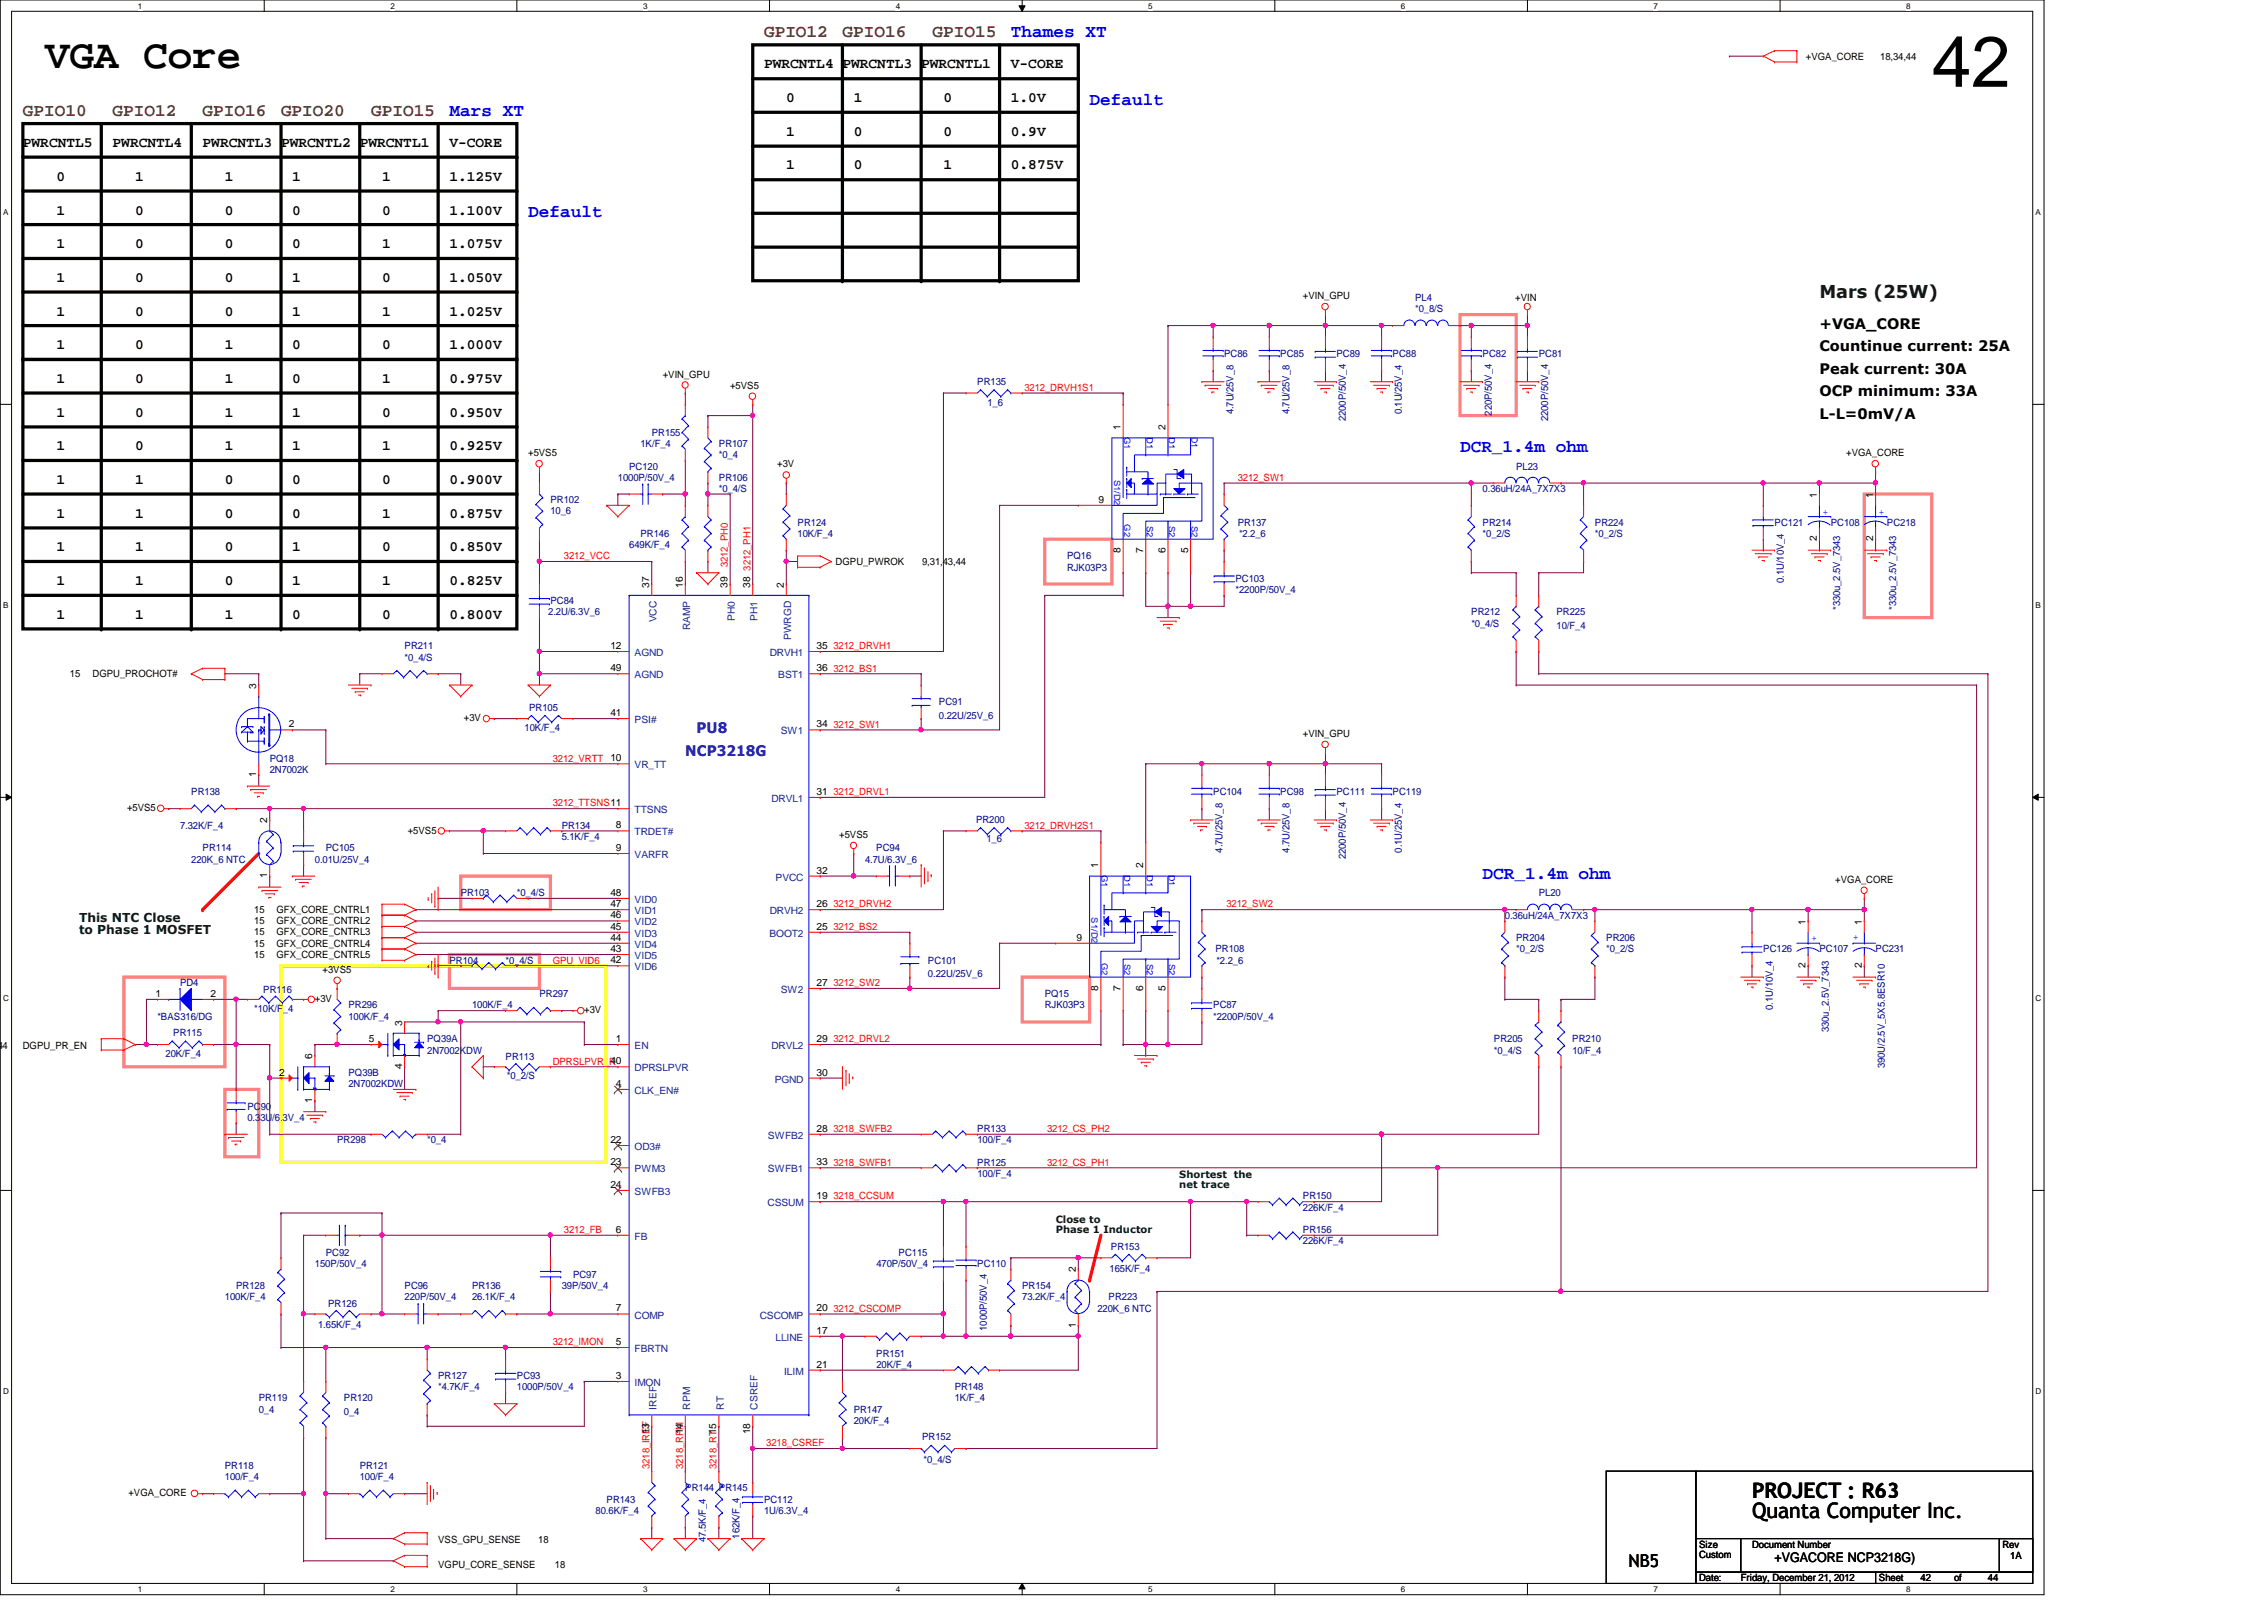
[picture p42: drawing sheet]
<svg xmlns="http://www.w3.org/2000/svg" width="297mm" height="210mm" viewBox="0 0 297 210" stroke-linecap="round" stroke-linejoin="round" font-family="sans-serif">
<defs><g id="words">
<text font-size="9.4" x="253.4" y="11.4">42</text>
<text font-size="5.4" x="5.9" y="9">VGA Core</text>
<g font-size="2.8">
<text x="229.9" y="196.5">PROJECT : R63</text>
<text x="229.9" y="199.1">Quanta Computer Inc.</text>
</g>
<g font-size="2.3" fill="#804000">
<text x="100.2" y="4.9">GPIO12</text>
<text x="110.5" y="4.9">GPIO16</text>
<text x="122.3" y="4.9">GPIO15</text>
<text x="3" y="15.2">GPIO10</text>
<text x="14.8" y="15.2">GPIO12</text>
<text x="26.6" y="15.2">GPIO16</text>
<text x="36.9" y="15.2">GPIO20</text>
<text x="48.7" y="15.2">GPIO15</text>
</g>
<g font-size="2.3" fill="#00f">
<text x="132.6" y="4.9">Thames XT</text>
<text x="59" y="15.2">Mars XT</text>
<text x="143" y="13.7">Default</text>
<text x="69.3" y="28.4">Default</text>
<text x="191.6" y="59.4">DCR_1.4m ohm</text>
<text x="194.5" y="115.4">DCR_1.4m ohm</text>
</g>
<text font-size="2.3" fill="#004000" x="238.7" y="39.2">Mars (25W)</text>
<text font-size="2.3" x="213.7" y="205.6">NB5</text>
<g font-size="1.9">
<text x="100.2" y="9">PWRCNTL4</text>
<text x="110.5" y="9">PWRCNTL3 PWRCNTL1</text>
<text x="132.6" y="9">V-CORE</text>
<text x="103.2" y="13.4">0</text>
<text x="103.2" y="17.8">1</text>
<text x="112" y="13.4">1</text>
<text x="112" y="17.8">0</text>
<text x="123.8" y="17.8">0</text>
<text x="123.8" y="13.4">0</text>
<text x="132.6" y="17.8">0.9V</text>
<text x="132.6" y="13.4">1.0V</text>
<text x="3" y="19.3">PWRCNTL5</text>
<text x="7.4" y="23.7">0</text>
<text x="14.8" y="19.3">PWRCNTL4</text>
<text x="17.7" y="23.7">1</text>
<text x="26.6" y="19.3">PWRCNTL3 PWRCNTL2 PWRCNTL1</text>
<text x="29.5" y="23.7">1</text>
<text x="38.4" y="23.7">1</text>
<text x="50.1" y="23.7">1</text>
<text x="59" y="23.7">1.125V</text>
<text x="59" y="19.3">V-CORE</text>
<text x="103.2" y="22.2">1</text>
<text x="112" y="22.2">0</text>
<text x="123.8" y="22.2">1</text>
<text x="132.6" y="22.2">0.875V</text>
<text x="7.4" y="28.2">1</text>
<text x="17.7" y="28.2">0</text>
<text x="29.5" y="28.2">0</text>
<text x="38.4" y="28.2">0</text>
<text x="50.1" y="28.2">0</text>
<text x="59" y="28.2">1.100V</text>
<text x="7.4" y="32.6">1</text>
<text x="17.7" y="32.6">0</text>
<text x="29.5" y="32.6">0</text>
<text x="38.4" y="32.6">0</text>
<text x="50.1" y="32.6">1</text>
<text x="59" y="32.6">1.075V</text>
<text x="7.4" y="37">1</text>
<text x="7.4" y="41.4">1</text>
<text x="17.7" y="37">0</text>
<text x="17.7" y="41.4">0</text>
<text x="29.5" y="41.4">0</text>
<text x="29.5" y="37">0</text>
<text x="38.4" y="37">1</text>
<text x="38.4" y="41.4">1</text>
<text x="50.1" y="37">0</text>
<text x="50.1" y="41.4">1</text>
<text x="59" y="41.4">1.025V</text>
<text x="59" y="37">1.050V</text>
<text x="7.4" y="45.8">1</text>
<text x="17.7" y="45.8">0</text>
<text x="29.5" y="45.8">1</text>
<text x="38.4" y="45.8">0</text>
<text x="50.1" y="45.8">0</text>
<text x="59" y="45.8">1.000V</text>
<text x="238.7" y="46.1">Countinue current: 25A</text>
<text x="238.7" y="43.2">+VGA_CORE</text>
<text x="7.4" y="50.2">1</text>
<text x="17.7" y="50.2">0</text>
<text x="29.5" y="50.2">1</text>
<text x="38.4" y="50.2">0</text>
<text x="50.1" y="50.2">1</text>
<text x="59" y="50.2">0.975V</text>
<text x="238.7" y="49.1">Peak current: 30A</text>
<text x="238.7" y="52">OCP minimum: 33A</text>
<text x="7.4" y="54.7">1</text>
<text x="7.4" y="59.1">1</text>
<text x="17.7" y="54.7">0</text>
<text x="17.7" y="59.1">0</text>
<text x="29.5" y="54.7">1</text>
<text x="29.5" y="59.1">1</text>
<text x="38.4" y="54.7">1</text>
<text x="38.4" y="59.1">1</text>
<text x="50.1" y="54.7">0</text>
<text x="50.1" y="59.1">1</text>
<text x="59" y="54.7">0.950V</text>
<text x="59" y="59.1">0.925V</text>
<text x="238.7" y="54.9">L-L=0mV/A</text>
<text x="7.4" y="63.5">1</text>
<text x="17.7" y="63.5">1</text>
<text x="29.5" y="63.5">0</text>
<text x="38.4" y="63.5">0</text>
<text x="50.1" y="63.5">0</text>
<text x="59" y="63.5">0.900V</text>
<text x="7.4" y="67.9">1</text>
<text x="17.7" y="67.9">1</text>
<text x="29.5" y="67.9">0</text>
<text x="38.4" y="67.9">0</text>
<text x="50.1" y="67.9">1</text>
<text x="59" y="67.9">0.875V</text>
<text x="7.4" y="72.3">1</text>
<text x="7.4" y="76.8">1</text>
<text x="17.7" y="72.3">1</text>
<text x="17.7" y="76.8">1</text>
<text x="29.5" y="72.3">0</text>
<text x="29.5" y="76.8">0</text>
<text x="38.4" y="76.8">1</text>
<text x="38.4" y="72.3">1</text>
<text x="50.1" y="72.3">0</text>
<text x="50.1" y="76.8">1</text>
<text x="59" y="72.3">0.850V</text>
<text x="59" y="76.8">0.825V</text>
<text x="7.4" y="81.2">1</text>
<text x="17.7" y="81.2">1</text>
<text x="29.5" y="81.2">1</text>
<text x="38.4" y="81.2">0</text>
<text x="50.1" y="81.2">0</text>
<text x="59" y="81.2">0.800V</text>
</g>
<g font-size="1.9" fill="#000080">
<text x="89.9" y="99.1">NCP3218G</text>
<text x="91.4" y="96.2">PU8</text>
</g>
<text font-size="1.7" x="232.8" y="204.9">+VGACORE NCP3218G)</text>
<g font-size="1.6" fill="#004000">
<text x="10.4" y="120.9">This NTC Close</text>
<text x="10.4" y="122.6">to Phase 1 MOSFET</text>
</g>
<g font-size="1.3">
<text x="236.9" y="7.8">+VGA_CORE</text>
<text x="246.7" y="7.8">18,34,44</text>
<text x="170.9" y="39.2">+VIN_GPU</text>
<text x="198.8" y="39.5">+VIN</text>
<text x="86.9" y="49.5">+VIN_GPU</text>
<text x="95.8" y="51">+5VS5</text>
<text x="69.3" y="59.8">+5VS5</text>
<text x="147" y="56.4" transform="rotate(-90 147 56.4)">1</text>
<text x="152.9" y="56.4" transform="rotate(-90 152.9 56.4)">2</text>
<text x="242.2" y="59.8">+VGA_CORE</text>
<text x="102" y="61.3">+3V</text>
<text x="144.1" y="66">9</text>
<text x="238.4" y="65.3" transform="rotate(-90 238.4 65.3)">1</text>
<text x="245.7" y="65.3" transform="rotate(-90 245.7 65.3)">1</text>
<text x="238.4" y="71" transform="rotate(-90 238.4 71)">2</text>
<text x="245.7" y="71" transform="rotate(-90 245.7 71)">2</text>
<text x="85.2" y="77.1" transform="rotate(-90 85.2 77.1)">37</text>
<text x="89.6" y="77.1" transform="rotate(-90 89.6 77.1)">16</text>
<text x="95.5" y="77.1" transform="rotate(-90 95.5 77.1)">39</text>
<text x="98.4" y="77.1" transform="rotate(-90 98.4 77.1)">38</text>
<text x="102.8" y="77.1" transform="rotate(-90 102.8 77.1)">2</text>
<text x="109.6" y="74.1">DGPU_PWROK</text>
<text x="121" y="74.1">9,31,43,44</text>
<text x="147" y="72.5" transform="rotate(-90 147 72.5)">8</text>
<text x="150" y="72.5" transform="rotate(-90 150 72.5)">7</text>
<text x="152.9" y="72.5" transform="rotate(-90 152.9 72.5)">6</text>
<text x="155.9" y="72.5" transform="rotate(-90 155.9 72.5)">5</text>
<text x="9.2" y="88.9">15</text>
<text x="12.1" y="88.9">DGPU_PROCHOT#</text>
<text x="80.1" y="85.1">12</text>
<text x="80.1" y="88.1">49</text>
<text x="107.1" y="88.1">36</text>
<text x="107.1" y="85.1">35</text>
<text x="33.6" y="90.3" transform="rotate(-90 33.6 90.3)">3</text>
<text x="37.9" y="95.4">2</text>
<text x="60.9" y="94.6">+3V</text>
<text x="80.1" y="93.9">41</text>
<text x="107.1" y="95.4">34</text>
<text x="33.6" y="102" transform="rotate(-90 33.6 102)">1</text>
<text x="80.1" y="99.9">10</text>
<text x="170.9" y="96.6">+VIN_GPU</text>
<text x="16.7" y="106.4">+5VS5</text>
<text x="35" y="108" transform="rotate(-90 35 108)">2</text>
<text x="107.1" y="104.3">31</text>
<text x="53.5" y="109.3">+5VS5</text>
<text x="80.8" y="111.6">9</text>
<text x="80.8" y="108.7">8</text>
<text x="110.1" y="109.9">+5VS5</text>
<text x="144.1" y="113.9" transform="rotate(-90 144.1 113.9)">1</text>
<text x="150" y="113.9" transform="rotate(-90 150 113.9)">2</text>
<text x="33.4" y="119.8">15</text>
<text x="35" y="115.2" transform="rotate(-90 35 115.2)">1</text>
<text x="36.3" y="119.8">GFX_CORE_CNTRL1</text>
<text x="80.1" y="119">47</text>
<text x="80.1" y="117.5">48</text>
<text x="107.1" y="119">26</text>
<text x="107.1" y="114.6">32</text>
<text x="240.8" y="115.8">+VGA_CORE</text>
<text x="33.4" y="121.2">15</text>
<text x="33.4" y="122.7">15</text>
<text x="33.4" y="124.2">15</text>
<text x="33.4" y="125.7">15</text>
<text x="36.3" y="121.2">GFX_CORE_CNTRL2</text>
<text x="36.3" y="122.7">GFX_CORE_CNTRL3</text>
<text x="36.3" y="124.2">GFX_CORE_CNTRL4</text>
<text x="36.3" y="125.7">GFX_CORE_CNTRL5</text>
<text x="80.1" y="123.4">44</text>
<text x="80.1" y="122">45</text>
<text x="80.1" y="120.5">46</text>
<text x="80.1" y="124.9">43</text>
<text x="107.1" y="122">25</text>
<text x="141.2" y="123.4">9</text>
<text x="236.9" y="121.3" transform="rotate(-90 236.9 121.3)">1</text>
<text x="244.3" y="121.3" transform="rotate(-90 244.3 121.3)">1</text>
<text x="20.4" y="130.8">1</text>
<text x="27.6" y="130.8">2</text>
<text x="41.3" y="131.4">+3V</text>
<text x="42.3" y="127.6">+3VS5</text>
<text x="80.1" y="126.4">42</text>
<text x="107.1" y="129.3">27</text>
<text x="144.1" y="130" transform="rotate(-90 144.1 130)">8</text>
<text x="147" y="130" transform="rotate(-90 147 130)">7</text>
<text x="150" y="130" transform="rotate(-90 150 130)">6</text>
<text x="152.9" y="130" transform="rotate(-90 152.9 130)">5</text>
<text x="236.9" y="127" transform="rotate(-90 236.9 127)">2</text>
<text x="244.3" y="127" transform="rotate(-90 244.3 127)">2</text>
<text x="-.7" y="137.6">,44</text>
<text x="3" y="137.6">DGPU_PR_EN</text>
<text x="48.4" y="136.7">5</text>
<text x="52.7" y="134.5" transform="rotate(-90 52.7 134.5)">3</text>
<text x="76.7" y="132.9">+3V</text>
<text x="80.8" y="136.7">1</text>
<text x="107.1" y="136.7">29</text>
<text x="36.6" y="141.1">2</text>
<text x="41" y="138.9" transform="rotate(-90 41 138.9)">6</text>
<text x="52.7" y="140.3" transform="rotate(-90 52.7 140.3)">4</text>
<text x="80.1" y="139.6">40</text>
<text x="80.8" y="142.6">4</text>
<text x="107.1" y="141.1">30</text>
<text x="41" y="144.7" transform="rotate(-90 41 144.7)">1</text>
<text x="80.1" y="149.9">22</text>
<text x="107.1" y="148.5">28</text>
<text x="80.1" y="155.8">24</text>
<text x="80.1" y="152.9">23</text>
<text x="107.1" y="152.9">33</text>
<text x="80.8" y="161.7">6</text>
<text x="107.1" y="157.3">19</text>
<text x="141.1" y="166.9" transform="rotate(-90 141.1 166.9)">2</text>
<text x="80.8" y="172">7</text>
<text x="107.1" y="172">20</text>
<text x="80.8" y="176.4">5</text>
<text x="107.1" y="175">17</text>
<text x="107.1" y="179.4">21</text>
<text x="141.1" y="174.2" transform="rotate(-90 141.1 174.2)">1</text>
<text x="80.8" y="180.9">3</text>
<text x="85.2" y="188.2" transform="rotate(-90 85.2 188.2)">13</text>
<text x="89.6" y="188.2" transform="rotate(-90 89.6 188.2)">14</text>
<text x="98.4" y="188.2" transform="rotate(-90 98.4 188.2)">18</text>
<text x="16.8" y="196.3">+VGA_CORE</text>
<text x="57.5" y="202.4">VSS_GPU_SENSE</text>
<text x="70.6" y="202.4">18</text>
<text x="222.9" y="203">Size</text>
<text x="229.9" y="203">Document Number</text>
<text x="262.7" y="203">Rev</text>
<text x="57.5" y="205.7">VGPU_CORE_SENSE</text>
<text x="72.8" y="205.7">18</text>
<text x="222.9" y="204.3">Custom</text>
<text x="222.9" y="207.4">Date:</text>
<text x="228.4" y="207.4">Friday, December 21, 2012</text>
<text x="246.5" y="207.4">Sheet</text>
<text x="252" y="207.4">42</text>
<text x="256.4" y="207.4">of</text>
<text x="260.8" y="207.4">44</text>
<text x="263.7" y="204.5">1A</text>
</g>
<g font-size="1.3" fill="#000080">
<text x="185.7" y="39.5">PL4</text>
<text x="185.7" y="41">*0_8/S</text>
<text x="160.6" y="46.9">PC86</text>
<text x="168" y="46.9">PC85</text>
<text x="175.3" y="46.9">PC89</text>
<text x="182.7" y="46.9">PC88</text>
<text x="194.5" y="46.9">PC82</text>
<text x="201.9" y="46.9">PC81</text>
<text x="128.2" y="50.5">PR135</text>
<text x="129.5" y="53.2">1_6</text>
<text x="84" y="58.6">1K/F_4</text>
<text x="85.5" y="57.2">PR155</text>
<text x="94.3" y="58.6">PR107</text>
<text x="161.8" y="54.4" transform="rotate(-90 161.8 54.4)">4.7U/25V_8</text>
<text x="169.2" y="54.4" transform="rotate(-90 169.2 54.4)">4.7U/25V_8</text>
<text x="176.6" y="55.2" transform="rotate(-90 176.6 55.2)">2200P/50V_4</text>
<text x="183.9" y="54.4" transform="rotate(-90 183.9 54.4)">0.1U/25V_4</text>
<text x="195.7" y="54.5" transform="rotate(-90 195.7 54.5)">220P/50V_4</text>
<text x="203.1" y="55.2" transform="rotate(-90 203.1 55.2)">2200P/50V_4</text>
<text x="72.2" y="66">PR102</text>
<text x="81.1" y="63.1">1000P/50V_4</text>
<text x="82.5" y="61.6">PC120</text>
<text x="94.3" y="63.1">PR106</text>
<text x="94.3" y="60.1">*0_4</text>
<text x="94.3" y="64.6">*0_4/S</text>
<text x="194.5" y="64.6">0.36uH/24A_7X7X3</text>
<text x="198.9" y="61.6">PL23</text>
<text x="72.2" y="67.5">10_6</text>
<text x="82.5" y="71.9">649K/F_4</text>
<text x="84" y="70.4">PR146</text>
<text x="104.6" y="69">PR124</text>
<text x="104.6" y="70.4">10K/F_4</text>
<text x="162.4" y="69">PR137</text>
<text x="162.6" y="70.4">*2.2_6</text>
<text x="194.5" y="69">PR214</text>
<text x="194.5" y="70.4">*0_2/S</text>
<text x="209.3" y="69">PR224</text>
<text x="209.3" y="70.4">*0_2/S</text>
<text x="232.8" y="69">PC121</text>
<text x="240.2" y="69">PC108</text>
<text x="247.6" y="69">PC218</text>
<text x="140" y="73.4">PQ16</text>
<text x="140" y="74.8">RJK03P3</text>
<text x="162.1" y="76.3">PC103</text>
<text x="162.1" y="77.8">*2200P/50V_4</text>
<text x="234.1" y="76.5" transform="rotate(-90 234.1 76.5)">0.1U/10V_4</text>
<text x="71.9" y="80.7">2.2U/6.3V_6</text>
<text x="72.2" y="79.3">PC84</text>
<text x="193" y="80.7">PR212</text>
<text x="193" y="82.2">*0_4/S</text>
<text x="204.2" y="80.7">PR225</text>
<text x="204.2" y="82.5">10/F_4</text>
<text x="241.4" y="80" transform="rotate(-90 241.4 80)">*330u_2.5V_7343</text>
<text x="248.8" y="80" transform="rotate(-90 248.8 80)">*330u_2.5V_7343</text>
<text x="53.1" y="85.2">PR211</text>
<text x="53.1" y="86.7">*0_4/S</text>
<text x="68.8" y="95.9">10K/F_4</text>
<text x="69.4" y="93.3">PR105</text>
<text x="123.2" y="92.5">PC91</text>
<text x="123.2" y="94.3">0.22U/25V_6</text>
<text x="35.4" y="99.9">PQ18</text>
<text x="35.4" y="101.4">2N7002K</text>
<text x="25.1" y="104.3">PR138</text>
<text x="128.1" y="108">PR200</text>
<text x="159.2" y="104.3">PC104</text>
<text x="168" y="104.3">PC98</text>
<text x="175.3" y="104.3">PC111</text>
<text x="182.7" y="104.3">PC119</text>
<text x="23.6" y="108.8">7.32K/F_4</text>
<text x="25.1" y="113.2">220K_6 NTC</text>
<text x="26.6" y="111.7">PR114</text>
<text x="41.3" y="113.2">0.01U/25V_4</text>
<text x="42.8" y="111.7">PC105</text>
<text x="73.7" y="108.8">PR134</text>
<text x="73.7" y="110.2">5.1K/F_4</text>
<text x="113.5" y="113.2">4.7U/6.3V_6</text>
<text x="115" y="111.7">PC94</text>
<text x="129.4" y="110.5">1_6</text>
<text x="160.4" y="111.8" transform="rotate(-90 160.4 111.8)">4.7U/25V_8</text>
<text x="169.2" y="111.8" transform="rotate(-90 169.2 111.8)">4.7U/25V_8</text>
<text x="176.6" y="112.7" transform="rotate(-90 176.6 112.7)">2200P/50V_4</text>
<text x="183.9" y="111.8" transform="rotate(-90 183.9 111.8)">0.1U/25V_4</text>
<text x="60.4" y="117.6">PR103</text>
<text x="67.8" y="117.6">*0_4/S</text>
<text x="201.9" y="117.6">PL20</text>
<text x="159.5" y="124.9">PR108</text>
<text x="197.4" y="120.5">0.36uH/24A_7X7X3</text>
<text x="198.9" y="123.5">PR204</text>
<text x="198.9" y="124.9">*0_2/S</text>
<text x="210.7" y="123.5">PR206</text>
<text x="210.7" y="124.9">*0_2/S</text>
<text x="231.3" y="124.9">PC126</text>
<text x="238.7" y="124.9">PC107</text>
<text x="246.1" y="124.9">PC231</text>
<text x="23.6" y="129.4">PD4</text>
<text x="34.5" y="130.3">PR116</text>
<text x="59" y="126.4">PR104</text>
<text x="66.3" y="126.4">*0_4/S</text>
<text x="70.8" y="130.9">PR297</text>
<text x="121.7" y="126.4">PC101</text>
<text x="121.8" y="128.2">0.22U/25V_6</text>
<text x="137.1" y="130.9">PQ15</text>
<text x="159.6" y="126.4">*2.2_6</text>
<text x="20.7" y="133.8">*BAS316/DG</text>
<text x="22.7" y="136">PR115</text>
<text x="33.4" y="132.8">*10K/F_4</text>
<text x="45.7" y="132.3">PR296</text>
<text x="45.7" y="133.8">100K/F_4</text>
<text x="56" y="136.7">PQ39A</text>
<text x="61.9" y="132.3">100K/F_4</text>
<text x="137.1" y="132.3">RJK03P3</text>
<text x="159.2" y="132.3">PC87</text>
<text x="159.2" y="133.8">*2200P/50V_4</text>
<text x="196" y="136.7">PR205</text>
<text x="206.3" y="136.7">PR210</text>
<text x="232.6" y="132.5" transform="rotate(-90 232.6 132.5)">0.1U/10V_4</text>
<text x="239.9" y="135.4" transform="rotate(-90 239.9 135.4)">330u_2.5V_7343</text>
<text x="21.7" y="138.6">20K/F_4</text>
<text x="45.7" y="141.1">PQ39B</text>
<text x="45.7" y="142.6">2N7002KDW</text>
<text x="56" y="138.2">2N7002KDW</text>
<text x="66.3" y="139.1">PR113</text>
<text x="66.5" y="141.6">*0_2/S</text>
<text x="196" y="138.2">*0_4/S</text>
<text x="206.3" y="138.2">10/F_4</text>
<text x="247.3" y="140.1" transform="rotate(-90 247.3 140.1)">390U/2.5V_5X5.8ESR10</text>
<text x="32.5" y="145.6">PC90</text>
<text x="32.5" y="147">0.33U/6.3V_4</text>
<text x="44.2" y="150">PR298</text>
<text x="56" y="150">*0_4</text>
<text x="128.2" y="148.5">PR133</text>
<text x="128.2" y="150">100/F_4</text>
<text x="128.2" y="153">PR125</text>
<text x="128.2" y="154.4">100/F_4</text>
<text x="170.9" y="161.8">PR156</text>
<text x="170.9" y="157.4">PR150</text>
<text x="170.9" y="158.8">226K/F_4</text>
<text x="41.3" y="166.2">150P/50V_4</text>
<text x="42.8" y="164.7">PC92</text>
<text x="75.2" y="167.7">PC97</text>
<text x="115" y="166.2">470P/50V_4</text>
<text x="117.9" y="164.7">PC115</text>
<text x="128.2" y="166.2">PC110</text>
<text x="145.6" y="166.9">165K/F_4</text>
<text x="145.8" y="164">PR153</text>
<text x="170.9" y="163.2">226K/F_4</text>
<text x="29.5" y="170.6">100K/F_4</text>
<text x="31" y="169.1">PR128</text>
<text x="43" y="171.5">PR126</text>
<text x="53.1" y="169.1">PC96</text>
<text x="53.1" y="170.6">220P/50V_4</text>
<text x="61.9" y="169.1">PR136</text>
<text x="61.9" y="170.6">26.1K/F_4</text>
<text x="73.7" y="169.1">39P/50V_4</text>
<text x="134.1" y="169.1">PR154</text>
<text x="134.1" y="170.6">73.2K/F_4</text>
<text x="144" y="172.1">220K_6 NTC</text>
<text x="145.5" y="170.6">PR223</text>
<text x="41.7" y="174.2">1.65K/F_4</text>
<text x="115" y="178">PR151</text>
<text x="115" y="179.5">20K/F_4</text>
<text x="129.5" y="174.6" transform="rotate(-90 129.5 174.6)">1000P/50V_4</text>
<text x="33.9" y="183.9">PR119</text>
<text x="33.9" y="185.3">0_4</text>
<text x="45.1" y="183.9">PR120</text>
<text x="45.1" y="185.6">0_4</text>
<text x="57.5" y="180.9">PR127</text>
<text x="57.5" y="182.4">*4.7K/F_4</text>
<text x="67.8" y="180.9">PC93</text>
<text x="67.8" y="182.4">1000P/50V_4</text>
<text x="112" y="185.3">PR147</text>
<text x="125.3" y="182.4">PR148</text>
<text x="125.3" y="183.9">1K/F_4</text>
<text x="112" y="186.8">20K/F_4</text>
<text x="121" y="188.9">PR152</text>
<text x="121.2" y="192">*0_4/S</text>
<text x="29.5" y="192.7">PR118</text>
<text x="29.5" y="194.2">100/F_4</text>
<text x="47.2" y="192.7">PR121</text>
<text x="47.2" y="194.2">100/F_4</text>
<text x="79.6" y="197.1">PR143</text>
<text x="89.9" y="195.7">PR144 PR145</text>
<text x="100.2" y="197.1">PC112</text>
<text x="78.1" y="198.6">80.6K/F_4</text>
<text x="92.6" y="202.3" transform="rotate(-90 92.6 202.3)">47.5K/F_4</text>
<text x="97" y="201.8" transform="rotate(-90 97 201.8)">162K/F_4</text>
<text x="100.2" y="198.6">1U/6.3V_4</text>
</g>
<g font-size="1.3" fill="#f00">
<text x="134.4" y="51.3">3212_DRVH1S1</text>
<text x="162.4" y="63.1">3212_SW1</text>
<text x="74" y="73.4">3212_VCC</text>
<text x="95.5" y="74.4" transform="rotate(-90 95.5 74.4)">3212_PH0</text>
<text x="98.5" y="74.8" transform="rotate(-90 98.5 74.8)">3212_PH1</text>
<text x="109.3" y="85.2">3212_DRVH1</text>
<text x="109.3" y="88.1">3212_BS1</text>
<text x="109.3" y="95.5">3212_SW1</text>
<text x="72.5" y="99.9">3212_VRTT</text>
<text x="72.5" y="105.8">3212_TTSNS11</text>
<text x="109.3" y="104.3">3212_DRVL1</text>
<text x="134.4" y="108.7">3212_DRVH2S1</text>
<text x="109.3" y="119">3212_DRVH2</text>
<text x="160.9" y="119">3212_SW2</text>
<text x="109.3" y="122">3212_BS2</text>
<text x="72.5" y="126.4">GPU_VID6</text>
<text x="109.3" y="129.4">3212_SW2</text>
<text x="109.3" y="136.7">3212_DRVL2</text>
<text x="72.5" y="139.7">DPRSLPVR_R</text>
<text x="109.3" y="148.5">3218_SWFB2</text>
<text x="137.4" y="148.5">3212_CS_PH2</text>
<text x="109.3" y="152.9">3218_SWFB1</text>
<text x="137.4" y="152.9">3212_CS_PH1</text>
<text x="74" y="161.8">3212_FB</text>
<text x="109.3" y="157.4">3218_CCSUM</text>
<text x="109.3" y="172.1">3212_CSCOMP</text>
<text x="72.5" y="176.5">3212_IMON</text>
<text x="100.5" y="189.7">3218_CSREF</text>
<text x="85.2" y="192.7" transform="rotate(-90 85.2 192.7)">3218_IREF</text>
<text x="89.6" y="192.7" transform="rotate(-90 89.6 192.7)">3218_RPM</text>
<text x="94" y="192.7" transform="rotate(-90 94 192.7)">3218_RT15</text>
</g>
<g font-size="1.3" fill="#00f">
<text x="239.1" y="67.5">+</text>
<text x="246.5" y="67.5">+</text>
<text x="237.7" y="123.5">+</text>
<text x="243.1" y="123.4">+</text>
</g>
<g font-size="1.3" fill="#004080">
<text x="86.1" y="81.7" transform="rotate(-90 86.1 81.7)">VCC</text>
<text x="90.5" y="82.7" transform="rotate(-90 90.5 82.7)">RAMP</text>
<text x="96.4" y="81.4" transform="rotate(-90 96.4 81.4)">PH0</text>
<text x="99.4" y="81.4" transform="rotate(-90 99.4 81.4)">PH1</text>
<text x="103.8" y="84" transform="rotate(-90 103.8 84)">PWRGD</text>
<text x="83.3" y="86.1">AGND</text>
<text x="83.3" y="89">AGND</text>
<text x="101" y="86.1">DRVH1</text>
<text x="102.1" y="89">BST1</text>
<text x="83.3" y="94.9">PSI#</text>
<text x="83.3" y="100.8">VR_TT</text>
<text x="102.4" y="96.4">SW1</text>
<text x="83.3" y="106.7">TTSNS</text>
<text x="101.2" y="105.2">DRVL1</text>
<text x="83.3" y="109.6">TRDET#</text>
<text x="83.3" y="112.6">VARFR</text>
<text x="83.3" y="119.9">VID1</text>
<text x="83.3" y="118.4">VID0</text>
<text x="101" y="119.9">DRVH2</text>
<text x="101.8" y="115.5">PVCC</text>
<text x="83.3" y="124.3">VID4</text>
<text x="83.3" y="122.9">VID3</text>
<text x="83.3" y="121.4">VID2</text>
<text x="83.3" y="125.8">VID5</text>
<text x="101" y="122.9">BOOT2</text>
<text x="83.3" y="127.3">VID6</text>
<text x="102.4" y="130.3">SW2</text>
<text x="83.3" y="137.6">EN</text>
<text x="101.2" y="137.6">DRVL2</text>
<text x="83.3" y="143.5">CLK_EN#</text>
<text x="83.3" y="140.5">DPRSLPVR</text>
<text x="101.6" y="142">PGND</text>
<text x="100.8" y="149.4">SWFB2</text>
<text x="83.3" y="153.8">PWM3</text>
<text x="83.3" y="150.9">OD3#</text>
<text x="100.8" y="153.8">SWFB1</text>
<text x="83.3" y="156.8">SWFB3</text>
<text x="100.7" y="158.2">CSSUM</text>
<text x="83.3" y="162.6">FB</text>
<text x="83.3" y="173">COMP</text>
<text x="99.7" y="173">CSCOMP</text>
<text x="83.3" y="177.4">FBRTN</text>
<text x="101.8" y="175.9">LLINE</text>
<text x="83.3" y="181.8">IMON</text>
<text x="86.1" y="184.9" transform="rotate(-90 86.1 184.9)">IREF</text>
<text x="90.5" y="184.9" transform="rotate(-90 90.5 184.9)">RPM</text>
<text x="95" y="184.9" transform="rotate(-90 95 184.9)">RT</text>
<text x="99.4" y="184.9" transform="rotate(-90 99.4 184.9)">CSREF</text>
<text x="102.9" y="180.3">ILIM</text>
</g>
<g font-size="1.3" fill="#004000">
<text x="154.7" y="154.6">Shortest the</text>
<text x="154.7" y="155.9">net trace</text>
<text x="138.5" y="160.5">Close to</text>
<text x="138.5" y="161.8">Phase 1 Inductor</text>
</g>
<g font-size="1.1">
<text x="18.1" y="1.1">1</text>
<text x="51.2" y="1.1">2</text>
<text x="84.4" y="1.1">3</text>
<text x="117.5" y="1.1">4</text>
<text x="150.7" y="1.1">5</text>
<text x="183.8" y="1.1">6</text>
<text x="217" y="1.1">7</text>
<text x="250.1" y="1.1">8</text>
<text x=".4" y="28.2">A</text>
<text x="267.1" y="28.2">A</text>
<text x=".4" y="79.8">B</text>
<text x="267.1" y="79.8">B</text>
<text x=".4" y="131.4">C</text>
<text x="267.1" y="131.4">C</text>
<text x=".4" y="182.9">D</text>
<text x="267.1" y="182.9">D</text>
<text x="18.1" y="208.9">1</text>
<text x="51.2" y="208.9">2</text>
<text x="84.4" y="208.9">3</text>
<text x="117.5" y="208.9">4</text>
<text x="150.7" y="208.9">5</text>
<text x="183.8" y="208.9">6</text>
<text x="217" y="208.9">7</text>
<text x="250.1" y="208.9">8</text>
</g>
<g font-size="1.1" fill="#00f">
<text x="147.5" y="57.3" transform="rotate(90 147.5 57.3)">G1</text>
<text x="150.4" y="57.3" transform="rotate(90 150.4 57.3)">D1</text>
<text x="153.4" y="57.3" transform="rotate(90 153.4 57.3)">D1</text>
<text x="156.3" y="57.3" transform="rotate(90 156.3 57.3)">D1</text>
<text x="146.2" y="62.9" transform="rotate(90 146.2 62.9)">S1/D2</text>
<text x="147.5" y="68.8" transform="rotate(90 147.5 68.8)">G2</text>
<text x="150.4" y="69" transform="rotate(90 150.4 69)">S2</text>
<text x="153.4" y="69" transform="rotate(90 153.4 69)">S2</text>
<text x="156.3" y="69" transform="rotate(90 156.3 69)">S2</text>
<text x="144.5" y="114.8" transform="rotate(90 144.5 114.8)">G1</text>
<text x="147.5" y="114.8" transform="rotate(90 147.5 114.8)">D1</text>
<text x="150.4" y="114.8" transform="rotate(90 150.4 114.8)">D1</text>
<text x="153.4" y="114.8" transform="rotate(90 153.4 114.8)">D1</text>
<text x="143.2" y="120.4" transform="rotate(90 143.2 120.4)">S1/D2</text>
<text x="144.5" y="126.3" transform="rotate(90 144.5 126.3)">G2</text>
<text x="147.5" y="126.4" transform="rotate(90 147.5 126.4)">S2</text>
<text x="150.4" y="126.4" transform="rotate(90 150.4 126.4)">S2</text>
<text x="153.4" y="126.4" transform="rotate(90 153.4 126.4)">S2</text>
</g>
</g></defs>
<path d="M0 0h268.2v209.2h-268.2zM1.5 1.5h265.2v206.2h-265.2z" fill="none" stroke="#000" stroke-width=".13"/>
<g fill="#fff">
<path d="M18.1 .2h.6v1.2h-.6z"/>
<path d="M18.1 207.9h.6v1.2h-.6z"/>
</g>
<path d="M34.7 0v1.5M34.7 207.7v1.5" fill="none" stroke="#000" stroke-width=".13"/>
<g fill="#fff">
<path d="M51.2 .2h.6v1.2h-.6z"/>
<path d="M51.2 207.9h.6v1.2h-.6z"/>
</g>
<path d="M67.8 0v1.5M67.8 207.7v1.5" fill="none" stroke="#000" stroke-width=".13"/>
<g fill="#fff">
<path d="M84.4 .2h.6v1.2h-.6z"/>
<path d="M84.4 207.9h.6v1.2h-.6z"/>
</g>
<path d="M101 0v1.5M101 207.7v1.5" fill="none" stroke="#000" stroke-width=".13"/>
<g fill="#fff">
<path d="M117.5 .2h.6v1.2h-.6z"/>
<path d="M117.5 207.9h.6v1.2h-.6z"/>
</g>
<path d="M134.1 0v1.5M133.7 .8h.8l-.4 .7zM134.1 207.7l.4 .7h-.8zM134.1 207.7v1.5" fill="none" stroke="#000" stroke-width=".13"/>
<path d="M133.7 .8h.8l-.4 .7zM134.1 207.7l.4 .7h-.8z" fill="#000"/>
<g fill="#fff">
<path d="M150.7 .2h.6v1.2h-.6z"/>
<path d="M150.7 207.9h.6v1.2h-.6z"/>
</g>
<path d="M167.3 0v1.5M167.3 207.7v1.5" fill="none" stroke="#000" stroke-width=".13"/>
<g fill="#fff">
<path d="M183.8 .2h.6v1.2h-.6z"/>
<path d="M183.8 207.9h.6v1.2h-.6z"/>
</g>
<path d="M200.4 0v1.5M200.4 207.7v1.5" fill="none" stroke="#000" stroke-width=".13"/>
<g fill="#fff">
<path d="M217 .2h.5v1.2h-.5z"/>
<path d="M217 207.9h.5v1.2h-.5z"/>
</g>
<path d="M233.5 0v1.5M233.5 207.7v1.5" fill="none" stroke="#000" stroke-width=".13"/>
<g fill="#fff">
<path d="M250.1 .2h.6v1.2h-.6z"/>
<path d="M250.1 207.9h.6v1.2h-.6z"/>
<path d="M.4 27.3h.7v1.1h-.7z"/>
<path d="M267.1 27.3h.7v1.1h-.7z"/>
<path d="M.4 78.8h.7v1.2h-.7z"/>
<path d="M267.1 78.8h.7v1.2h-.7z"/>
</g>
<path d="M0 53h1.5M266.7 53h1.5" fill="none" stroke="#000" stroke-width=".13"/>
<g fill="#fff">
<path d="M.4 130.4h.8v1.2h-.8z"/>
<path d="M267.1 130.4h.7v1.2h-.7z"/>
</g>
<path d="M0 104.6h1.5M.8 104.2l.7 .4-.7 .4zM266.7 104.6l.7-.4v.8zM266.7 104.6h1.5" fill="none" stroke="#000" stroke-width=".13"/>
<path d="M.8 104.2l.7 .4-.7 .4zM266.7 104.6l.7-.4v.8z" fill="#000"/>
<g fill="#fff">
<path d="M.4 181.9h.8v1.2h-.8z"/>
<path d="M267.1 181.9h.7v1.2h-.7z"/>
</g>
<path d="M0 156.2h1.5M266.7 156.2h1.5" fill="none" stroke="#000" stroke-width=".13"/>
<path d="M33.9 112l-7.3 7.3" fill="none" stroke="#f00" stroke-width=".42"/>
<circle cx="26.6" cy="119.3" r=".21" fill="#f00"/>
<path d="M144.4 162.1l-1.4 5.8" fill="none" stroke="#f00" stroke-width=".42"/>
<circle cx="143" cy="167.9" r=".21" fill="#f00"/>
<g fill="none" stroke="#000" stroke-width=".42">
<path d="M3 16.2h64.8v31h-64.8zM13.3 16.2v66.3M25.1 16.2v66.3M36.9 16.2v66.3M47.2 16.2v66.3M57.5 16.2v66.3M98.8 19.2h42.7M98.8 10.3h42.7M98.8 14.7h42.7M98.8 5.9h42.7v30.9h-42.7zM110.5 5.9v30.9M120.9 5.9v30.9"/>
<path d="M131.1 5.9v30.9M3 38.3h64.8M3 29.5h64.8M3 20.6h64.8M3 33.9h64.8M3 25.1h64.8M98.8 28h42.7M98.8 23.6h42.7M98.8 32.4h42.7M3 42.7h64.8M3 51.6h64.8M3 56h64.8"/>
<path d="M3 47.2h64.8v35.3h-64.8zM3 60.4h64.8M3 64.8h64.8M3 69.3h64.8M3 73.7h64.8M3 78.1h64.8"/>
</g>
<g fill="#000">
<circle cx="141.5" cy="14.7" r=".21"/>
<circle cx="141.5" cy="19.2" r=".21"/>
<circle cx="141.5" cy="10.3" r=".21"/>
<circle cx="67.8" cy="33.9" r=".21"/>
<circle cx="67.8" cy="20.6" r=".21"/>
<circle cx="67.8" cy="29.5" r=".21"/>
<circle cx="67.8" cy="25.1" r=".21"/>
<circle cx="67.8" cy="38.3" r=".21"/>
<circle cx="110.5" cy="36.8" r=".21"/>
<circle cx="120.9" cy="36.8" r=".21"/>
<circle cx="131.1" cy="36.8" r=".21"/>
<circle cx="141.5" cy="23.6" r=".21"/>
<circle cx="141.5" cy="28" r=".21"/>
<circle cx="141.5" cy="32.4" r=".21"/>
<circle cx="13.3" cy="47.2" r=".21"/>
<circle cx="25.1" cy="47.2" r=".21"/>
<circle cx="36.9" cy="47.2" r=".21"/>
<circle cx="47.2" cy="47.2" r=".21"/>
<circle cx="57.5" cy="47.2" r=".21"/>
<circle cx="67.8" cy="56" r=".21"/>
<circle cx="67.8" cy="51.6" r=".21"/>
<circle cx="67.8" cy="42.7" r=".21"/>
<circle cx="67.8" cy="69.3" r=".21"/>
<circle cx="67.8" cy="73.7" r=".21"/>
<circle cx="67.8" cy="78.1" r=".21"/>
<circle cx="67.8" cy="60.4" r=".21"/>
<circle cx="67.8" cy="64.8" r=".21"/>
<circle cx="13.3" cy="82.5" r=".21"/>
<circle cx="25.1" cy="82.5" r=".21"/>
<circle cx="36.9" cy="82.5" r=".21"/>
<circle cx="47.2" cy="82.5" r=".21"/>
<circle cx="57.5" cy="82.5" r=".21"/>
</g>
<path d="M191.6 41.3h7.3v13.2h-7.3zM137.1 70.7h8.8v5.9h-8.8zM244.6 64.8h8.8v16.2h-8.8zM60.4 114.9h11.8v4.4h-11.8zM16.3 128.2h13.2v11.8h-13.2zM59 125.2h11.8v4.5h-11.8zM134.1 128.2h8.9v5.9h-8.9zM29.5 142.9h4.4v8.9h-4.4z" fill="none" stroke="#ff8080" stroke-width=".42"/>
<path d="M36.9 126.7h42.6v25.8h-42.6z" fill="none" stroke="#ff0" stroke-width=".42"/>
<path d="M123.8 51.6h2.9M123.8 51.6h.1M103.2 73.7h1.4M103.2 73.7h.1M207.8 63.4h.1M207.8 63.4v2.9M207.8 63.4h23.5M56 176.8h.1M56 176.8v1.5" fill="none" stroke="#800040" stroke-width=".13"/>
<circle cx="207.7" cy="63.3" r=".29" fill="#f0f"/>
<circle cx="207.7" cy="63.3" r=".29" fill="none" stroke="#f0f" stroke-width=".13"/>
<path d="M81.1 64.8h1.4M81.1 64.8h.1M86.9 64.8h.1M86.9 64.8h3M193 63.4h.1M193 63.4v2.9M238.7 72.2h.1M238.7 70.7v1.5M151.8 169.4h.1M151.8 169.4v20.6" fill="none" stroke="#800040" stroke-width=".13"/>
<circle cx="89.9" cy="64.8" r=".29" fill="#f0f"/>
<circle cx="89.9" cy="64.8" r=".29" fill="none" stroke="#f0f" stroke-width=".13"/>
<path d="M173.9 42.7h.1M173.9 42.7h7.4M200.4 42.7h.1M200.4 48.6h.1M200.4 42.7v1.5M200.4 48.6v1.5M39.8 162.1h.1M39.8 162.1v10.3" fill="none" stroke="#800040" stroke-width=".13"/>
<circle cx="39.8" cy="172.4" r=".29" fill="#f0f"/>
<circle cx="39.8" cy="172.4" r=".29" fill="none" stroke="#f0f" stroke-width=".13"/>
<path d="M153.2 79.5h.1M153.2 79.5v1.5" fill="none" stroke="#800040" stroke-width=".13"/>
<circle cx="153.2" cy="79.5" r=".29" fill="#f0f"/>
<circle cx="153.2" cy="79.5" r=".29" fill="none" stroke="#f0f" stroke-width=".13"/>
<path d="M204.8 131.1h.1M204.8 131.1v1.5M204.8 131.1h4.5M128.2 148.8h.1M128.2 148.8h53.1M156.2 157.6h.1M156.2 157.6v7.4h-4.4M141.5 165h2.9M141.5 165h.1M151.8 169.4h53M151.8 165h.1M151.8 169.4h.1" fill="none" stroke="#800040" stroke-width=".13"/>
<circle cx="181.2" cy="148.8" r=".29" fill="#f0f"/>
<circle cx="181.2" cy="148.8" r=".29" fill="none" stroke="#f0f" stroke-width=".13"/>
<path d="M128.2 153.2h.1M128.2 153.2h60.4" fill="none" stroke="#800040" stroke-width=".13"/>
<circle cx="188.6" cy="153.2" r=".29" fill="#f0f"/>
<circle cx="188.6" cy="153.2" r=".29" fill="none" stroke="#f0f" stroke-width=".13"/>
<path d="M92.9 63.4h.1M92.9 63.4v1.4" fill="none" stroke="#800040" stroke-width=".13"/>
<circle cx="92.8" cy="64.8" r=".29" fill="#f0f"/>
<circle cx="92.8" cy="64.8" r=".29" fill="none" stroke="#f0f" stroke-width=".13"/>
<path d="M50.1 162.1h.1M50.1 162.1h22.1" fill="none" stroke="#800040" stroke-width=".13"/>
<circle cx="72.2" cy="162" r=".29" fill="#f0f"/>
<circle cx="72.2" cy="162" r=".29" fill="none" stroke="#f0f" stroke-width=".13"/>
<circle cx="50.1" cy="162" r=".29" fill="#f0f"/>
<circle cx="50.1" cy="162" r=".29" fill="none" stroke="#f0f" stroke-width=".13"/>
<path d="M107.6 129.7h11.8M107.6 129.7h.1" fill="none" stroke="#800040" stroke-width=".13"/>
<circle cx="119.3" cy="129.6" r=".29" fill="#f0f"/>
<circle cx="119.3" cy="129.6" r=".29" fill="none" stroke="#f0f" stroke-width=".13"/>
<path d="M137.1 78.1h10.3M147.4 78.1h.1M193 73.7h.1M193 73.7v1.4M54.6 120.8h.1M54.6 120.8h26.5M131.1 123.7h.1M131.1 123.7v6M204.8 140h.1M204.8 140v29.4M204.8 169.4h.1M204.8 169.4h56" fill="none" stroke="#800040" stroke-width=".13"/>
<circle cx="204.8" cy="169.4" r=".29" fill="#f0f"/>
<circle cx="204.8" cy="169.4" r=".29" fill="none" stroke="#f0f" stroke-width=".13"/>
<g fill="none" stroke="#800040" stroke-width=".13">
<path d="M159.2 48.6h.1M159.2 42.7h.1M159.2 42.7v1.5M159.2 48.6v1.5M231.3 63.4h.1M231.3 72.2h.1M231.3 63.4v2.9M231.3 70.7v1.5M260.8 88.4h.1M260.8 88.4v81M166.5 106.1h.1M166.5 100.2h.1"/>
<path d="M166.5 100.2v1.4M166.5 106.1v1.5M166.5 100.2h7.4M107.6 141.4h2.9M107.6 141.4h.1M47.2 162.1h2.9M47.2 162.1h.1M94.3 200.4h.1M94.3 200.4v1.4"/>
</g>
<circle cx="173.9" cy="100.2" r=".29" fill="#f0f"/>
<circle cx="173.9" cy="100.2" r=".29" fill="none" stroke="#f0f" stroke-width=".13"/>
<circle cx="166.5" cy="100.2" r=".29" fill="#f0f"/>
<circle cx="166.5" cy="100.2" r=".29" fill="none" stroke="#f0f" stroke-width=".13"/>
<path d="M98.8 54.5h.1M98.8 54.5v22.1M119.4 128.2h.1M119.4 128.2v1.5M67.8 172.4h4.4M67.8 172.4h.1" fill="none" stroke="#800040" stroke-width=".13"/>
<circle cx="72.2" cy="172.4" r=".29" fill="#f0f"/>
<circle cx="72.2" cy="172.4" r=".29" fill="none" stroke="#f0f" stroke-width=".13"/>
<g fill="none" stroke="#800040" stroke-width=".13">
<path d="M181.3 48.6h.1M181.3 48.6v1.5M89.9 60.4h.1M89.9 60.4v4.4M197.4 128.2h.1M197.4 131.1h.1M197.4 128.2v2.9M197.4 131.1h4.5M107.6 157.6h16.2M107.6 153.2h13.3M107.6 153.2h.1M107.6 157.6h.1"/>
<path d="M123.8 172.4h.1M123.8 172.4v2.9M26.6 196h.1M26.6 196h1.4M35.4 196h4.4M35.4 196h.1"/>
</g>
<circle cx="123.7" cy="175.3" r=".29" fill="#f0f"/>
<circle cx="123.7" cy="175.3" r=".29" fill="none" stroke="#f0f" stroke-width=".13"/>
<path d="M70.8 85.5h.1M70.8 85.5v2.9" fill="none" stroke="#800040" stroke-width=".13"/>
<circle cx="70.7" cy="88.4" r=".29" fill="#f0f"/>
<circle cx="70.7" cy="88.4" r=".29" fill="none" stroke="#f0f" stroke-width=".13"/>
<circle cx="70.7" cy="85.4" r=".29" fill="#f0f"/>
<circle cx="70.7" cy="85.4" r=".29" fill="none" stroke="#f0f" stroke-width=".13"/>
<g fill="none" stroke="#800040" stroke-width=".13">
<path d="M173.9 41.3h.1M173.9 41.3v1.4M70.8 70.7h.1M70.8 70.7v3M201.9 75.1h5.9M201.9 75.1h.1M157.7 119.3h.1M157.7 119.3v1.5M197.4 119.3h.1M197.4 119.3h1.5M107.6 179.7h16.2M107.6 179.7h.1"/>
<path d="M39.8 196h.1M39.8 196v8.8M42.8 196h.1M42.8 196h2.9M53.1 196h.1M53.1 196h2.9"/>
</g>
<circle cx="39.8" cy="195.9" r=".29" fill="#f0f"/>
<circle cx="39.8" cy="195.9" r=".29" fill="none" stroke="#f0f" stroke-width=".13"/>
<path d="M163.6 157.6h.1M163.6 157.6h1.5M132.6 165h.1M132.6 165v1.5M132.6 165h8.9M42.8 188.6h.1M42.8 188.6v7.4" fill="none" stroke="#800040" stroke-width=".13"/>
<circle cx="141.4" cy="165" r=".29" fill="#f0f"/>
<circle cx="141.4" cy="165" r=".29" fill="none" stroke="#f0f" stroke-width=".13"/>
<g fill="none" stroke="#800040" stroke-width=".13">
<path d="M173.9 42.7h.1M173.9 42.7v1.5M89.9 73.7h.1M89.9 64.8h.1M89.9 64.8v1.5M89.9 73.7v2.9M95.8 64.8h.1M95.8 64.8v11.8M244.6 119.3h.1M244.6 119.3v1.5M119.4 129.7h.1M119.4 129.7h11.7"/>
<path d="M157.7 128.2h.1M157.7 128.2v1.5M107.6 148.8h13.3M107.6 148.8h.1M126.7 157.6h29.5M126.7 157.6h.1M39.8 172.4h.1M39.8 172.4v8.8M42.8 176.8h.1M42.8 176.8v4.4M131.1 179.7h.1M141.5 165h.1"/>
<path d="M141.5 175.3h.1M141.5 165v1.5M141.5 175.3v4.4h-10.4"/>
</g>
<circle cx="156.2" cy="157.6" r=".29" fill="#f0f"/>
<circle cx="156.2" cy="157.6" r=".29" fill="none" stroke="#f0f" stroke-width=".13"/>
<circle cx="126.7" cy="157.6" r=".29" fill="#f0f"/>
<circle cx="126.7" cy="157.6" r=".29" fill="none" stroke="#f0f" stroke-width=".13"/>
<path d="M107.6 95.8h13.3M107.6 95.8h.1M107.6 104.6h29.5M107.6 104.6h.1M173.9 100.2h.1M173.9 106.1h.1M173.9 100.2v1.4M173.9 106.1v1.5M181.3 106.1h.1M181.3 100.2h.1M181.3 100.2v1.4M181.3 106.1v1.5" fill="none" stroke="#800040" stroke-width=".13"/>
<circle cx="120.8" cy="95.7" r=".29" fill="#f0f"/>
<circle cx="120.8" cy="95.7" r=".29" fill="none" stroke="#f0f" stroke-width=".13"/>
<g fill="none" stroke="#800040" stroke-width=".13">
<path d="M166.5 48.6h.1M166.5 42.7h.1M166.5 42.7v1.5M166.5 48.6v1.5M131.1 66.3h.1M131.1 66.3v29.5M107.6 85.5h16.2M107.6 85.5h.1M173.9 100.2h.1M173.9 100.2h7.4M119.4 122.3h.1M119.4 122.3v1.4"/>
<path d="M163.6 157.6h.1M163.6 157.6v4.5M188.6 153.2h70.7M188.6 153.2h.1M39.8 172.4h1.5M39.8 172.4h.1M163.6 162.1h.1M163.6 162.1h1.5M98.8 187.1h.1M98.8 187.1v2.9M110.5 190h8.9M110.5 190h.1"/>
</g>
<circle cx="163.5" cy="157.6" r=".29" fill="#f0f"/>
<circle cx="163.5" cy="157.6" r=".29" fill="none" stroke="#f0f" stroke-width=".13"/>
<g fill="none" stroke="#800040" stroke-width=".13">
<path d="M173.9 48.6h.1M173.9 48.6v1.5M160.6 78.1h.1M160.6 78.1v1.4M193 63.4h.1M193 63.4h3M198.9 89.9h60.4M198.9 89.9h.1M201.9 88.4h58.9M201.9 88.4h.1M259.3 89.9h.1M259.3 89.9v63.3"/>
<path d="M209.3 119.3h.1M209.3 119.3h20.6M229.9 119.3h.1M229.9 119.3v3M237.2 119.3h.1M237.2 119.3v1.5M181.3 148.8h.1M181.3 148.8h20.6M48.7 172.4h.1M50.1 162.1h.1M50.1 162.1v10.3h-1.4M57.5 172.4h2.9"/>
<path d="M57.5 172.4h.1M72.2 172.4h.1M72.2 162.1h.1M72.2 172.4h8.9M72.2 162.1h8.9M85.5 187.1h.1M85.5 187.1v5.9M98.8 190h.1M98.8 190v4.5"/>
</g>
<circle cx="209.2" cy="119.3" r=".29" fill="#f0f"/>
<circle cx="209.2" cy="119.3" r=".29" fill="none" stroke="#f0f" stroke-width=".13"/>
<path d="M229.9 119.3h.1M229.9 119.3h7.3" fill="none" stroke="#800040" stroke-width=".13"/>
<circle cx="237.2" cy="119.3" r=".29" fill="#f0f"/>
<circle cx="237.2" cy="119.3" r=".29" fill="none" stroke="#f0f" stroke-width=".13"/>
<circle cx="229.8" cy="119.3" r=".29" fill="#f0f"/>
<circle cx="229.8" cy="119.3" r=".29" fill="none" stroke="#f0f" stroke-width=".13"/>
<g fill="none" stroke="#800040" stroke-width=".13">
<path d="M70.8 61.9h.1M70.8 61.9v1.5M85.5 73.7h.1M85.5 73.7v2.9M103.2 63.4h.1M103.2 72.2h.1M103.2 63.4v1.4M103.2 72.2v1.5M198.9 75.1h.1M198.9 75.1v3M201.9 75.1h.1M201.9 75.1v3"/>
<path d="M70.8 81h.1M70.8 81v4.5M201.9 85.5h.1M201.9 85.5v2.9M54.6 119.3h.1M54.6 119.3h26.5M69.3 117.9h.1M69.3 117.9h11.8M123.8 157.6h.1M123.8 157.6v5.9"/>
</g>
<circle cx="123.7" cy="157.6" r=".29" fill="#f0f"/>
<circle cx="123.7" cy="157.6" r=".29" fill="none" stroke="#f0f" stroke-width=".13"/>
<path d="M70.8 73.7h14.7M70.8 73.7h.1M70.8 73.7v2.9" fill="none" stroke="#800040" stroke-width=".13"/>
<circle cx="70.7" cy="73.6" r=".29" fill="#f0f"/>
<circle cx="70.7" cy="73.6" r=".29" fill="none" stroke="#f0f" stroke-width=".13"/>
<path d="M63.4 109h2.9M63.4 109h.1M110.5 175.3h3M110.5 175.3h.1M123.8 175.3h8.8M123.8 175.3h.1M126.7 175.3h.1M98.8 198.9h.1M98.8 198.9v2.9" fill="none" stroke="#800040" stroke-width=".13"/>
<circle cx="63.4" cy="109" r=".29" fill="#f0f"/>
<circle cx="63.4" cy="109" r=".29" fill="none" stroke="#f0f" stroke-width=".13"/>
<path d="M63.4 109h.1M63.4 109v3M126.7 167.9h.1M126.7 167.9v7.4M132.6 173.9h.1M132.6 173.9v1.4M141.5 173.9h.1M141.5 173.9v1.4" fill="none" stroke="#800040" stroke-width=".13"/>
<circle cx="126.7" cy="175.3" r=".29" fill="#f0f"/>
<circle cx="126.7" cy="175.3" r=".29" fill="none" stroke="#f0f" stroke-width=".13"/>
<g fill="none" stroke="#800040" stroke-width=".13">
<path d="M63.4 112h.1M63.4 112h17.7M73.7 109h.1M73.7 109h7.4M107.6 114.9h4.4M107.6 114.9h.1M107.6 122.3h11.8M107.6 122.3h.1M126.7 157.6h.1M126.7 157.6v5.9M56 187.1h.1M76.7 181.2h.1"/>
<path d="M76.7 181.2v5.9h-20.7M89.9 187.1h.1M89.9 187.1v5.9"/>
</g>
<circle cx="112" cy="114.9" r=".29" fill="#f0f"/>
<circle cx="112" cy="114.9" r=".29" fill="none" stroke="#f0f" stroke-width=".13"/>
<path d="M103.2 73.7h.1M103.2 73.7v2.9M198.9 85.5h.1M198.9 85.5v4.4M119.4 114.9h.1M119.4 114.9h1.5M54.6 122.3h.1M54.6 122.3h26.5M72.2 140h.1M72.2 140h8.9M229.9 126.7h.1M229.9 126.7v1.5" fill="none" stroke="#800040" stroke-width=".13"/>
<circle cx="103.1" cy="73.6" r=".29" fill="#f0f"/>
<circle cx="103.1" cy="73.6" r=".29" fill="none" stroke="#f0f" stroke-width=".13"/>
<path d="M193 42.7h.1M193 42.7h7.4M47.2 88.4h.1M47.2 88.4v1.5M57.5 88.4h2.9M57.5 88.4h.1M60.4 88.4h.1M60.4 88.4v1.5M42.8 201.8h.1M42.8 201.8h8.8" fill="none" stroke="#800040" stroke-width=".13"/>
<circle cx="200.4" cy="42.7" r=".29" fill="#f0f"/>
<circle cx="200.4" cy="42.7" r=".29" fill="none" stroke="#f0f" stroke-width=".13"/>
<circle cx="193" cy="42.7" r=".29" fill="#f0f"/>
<circle cx="193" cy="42.7" r=".29" fill="none" stroke="#f0f" stroke-width=".13"/>
<path d="M193 42.7h.1M193 48.6h.1M193 42.7v1.5M193 48.6v1.5M200.4 41.3h.1M200.4 41.3v1.4M47.2 88.4h2.9M47.2 88.4h.1M107.6 88.4h13.3M107.6 88.4h.1M42.8 196h.1M42.8 196v5.8" fill="none" stroke="#800040" stroke-width=".13"/>
<circle cx="42.7" cy="195.9" r=".29" fill="#f0f"/>
<circle cx="42.7" cy="195.9" r=".29" fill="none" stroke="#f0f" stroke-width=".13"/>
<g fill="none" stroke="#800040" stroke-width=".13">
<path d="M123.8 51.6h.1M123.8 51.6v33.9M137.1 78.1h.1M137.1 78.1v26.5M193 75.1h5.9M193 75.1h.1M70.8 88.4h.1M70.8 85.5h.1M70.8 88.4v1.5M70.8 85.5h10.3M70.8 88.4h10.3M120.9 88.4h.1"/>
<path d="M120.9 94.3h.1M120.9 95.8h.1M120.9 88.4v1.5M120.9 94.3v1.5M120.9 95.8h10.2M173.9 98.7h.1M173.9 98.7v1.5M112 114.9h3M112 114.9h.1M112 112h.1M112 112v2.9M201.9 140h.1"/>
<path d="M201.9 140v8.8M209.3 128.2h.1M209.3 128.2v2.9M50.1 172.4h3M50.1 172.4h.1M76.7 181.2h.1M76.7 181.2h4.4M94.3 187.1h.1M94.3 187.1v5.9M39.8 204.8h.1M39.8 204.8h11.8"/>
</g>
<circle cx="50.1" cy="172.4" r=".29" fill="#f0f"/>
<circle cx="50.1" cy="172.4" r=".29" fill="none" stroke="#f0f" stroke-width=".13"/>
<path d="M39.8 162.1h3M39.8 162.1h.1M123.8 167.9h.1M123.8 167.9v4.5" fill="none" stroke="#800040" stroke-width=".13"/>
<circle cx="123.7" cy="172.4" r=".29" fill="#f0f"/>
<circle cx="123.7" cy="172.4" r=".29" fill="none" stroke="#f0f" stroke-width=".13"/>
<path d="M159.2 42.7h.1M159.2 42.7h7.3M160.6 72.2h.1M160.6 72.2v1.5M157.7 134.1h.1M157.7 134.1v2.9M72.2 162.1h.1M72.2 162.1v2.9M85.5 200.4h.1M85.5 200.4v1.4" fill="none" stroke="#800040" stroke-width=".13"/>
<circle cx="159.1" cy="42.7" r=".29" fill="#f0f"/>
<circle cx="159.1" cy="42.7" r=".29" fill="none" stroke="#f0f" stroke-width=".13"/>
<path d="M92.9 73.7h.1M92.9 73.7v1.4M42.8 100.2h.1M42.8 100.2h38.3M107.6 119.3h16.2M107.6 119.3h.1M42.8 176.8h.1M42.8 176.8h13.2M72.2 169.4h.1M72.2 169.4v3M89.9 200.4h.1M89.9 200.4v1.4" fill="none" stroke="#800040" stroke-width=".13"/>
<circle cx="56" cy="176.8" r=".29" fill="#f0f"/>
<circle cx="56" cy="176.8" r=".29" fill="none" stroke="#f0f" stroke-width=".13"/>
<circle cx="42.7" cy="176.8" r=".29" fill="#f0f"/>
<circle cx="42.7" cy="176.8" r=".29" fill="none" stroke="#f0f" stroke-width=".13"/>
<path d="M160.6 63.4h32.4M193 63.4h.1" fill="none" stroke="#800040" stroke-width=".13"/>
<circle cx="193" cy="63.3" r=".29" fill="#f0f"/>
<circle cx="193" cy="63.3" r=".29" fill="none" stroke="#f0f" stroke-width=".13"/>
<g fill="none" stroke="#800040" stroke-width=".13">
<path d="M153.2 42.7h.1M153.2 42.7v10.3M181.3 42.7h.1M181.3 42.7v1.5M181.3 42.7h1.4M191.6 42.7h.1M191.6 42.7h1.4M204.8 63.4h.1M204.8 63.4h3M75.2 94.3h5.9M81.1 94.3h.1M54.6 123.7h.1"/>
<path d="M54.6 123.7h26.5M172.4 157.6h.1M181.3 148.8h.1M181.3 148.8v8.8h-8.9M120.9 175.3h2.9M120.9 175.3h.1"/>
</g>
<circle cx="181.2" cy="42.7" r=".29" fill="#f0f"/>
<circle cx="181.2" cy="42.7" r=".29" fill="none" stroke="#f0f" stroke-width=".13"/>
<g fill="none" stroke="#800040" stroke-width=".13">
<path d="M81.1 64.8h.1M81.1 64.8v1.5M160.6 63.4h.1M160.6 63.4v1.4M157.7 119.3h39.7M157.7 119.3h.1M207.8 119.3h.1M207.8 119.3h1.5M209.3 119.3h.1M209.3 119.3v1.5M188.6 153.2h.1M188.6 153.2v8.9h-16.2"/>
<path d="M172.4 162.1h.1M66.3 182.7h.1M66.3 182.7v1.4"/>
</g>
<circle cx="197.4" cy="119.3" r=".29" fill="#f0f"/>
<circle cx="197.4" cy="119.3" r=".29" fill="none" stroke="#f0f" stroke-width=".13"/>
<path d="M150.3 100.2h.1M150.3 100.2h16.2M157.7 106.1h.1M157.7 100.2h.1M157.7 100.2v1.4M157.7 106.1v1.5M166.5 100.2h.1" fill="none" stroke="#800040" stroke-width=".13"/>
<circle cx="157.7" cy="100.2" r=".29" fill="#f0f"/>
<circle cx="157.7" cy="100.2" r=".29" fill="none" stroke="#f0f" stroke-width=".13"/>
<path d="M38.4 95.8h4.4M38.4 95.8h.1M35.4 114.9h.1M35.4 114.9v1.5M39.8 106.1h.1M39.8 106.1h41.3M54.6 125.2h.1M54.6 125.2h26.5M126.7 190h.1M126.7 190h25.1" fill="none" stroke="#800040" stroke-width=".13"/>
<circle cx="39.8" cy="106.1" r=".29" fill="#f0f"/>
<circle cx="39.8" cy="106.1" r=".29" fill="none" stroke="#f0f" stroke-width=".13"/>
<path d="M29.5 88.4h4.4M29.5 88.4h.1M33.9 88.4h.1M33.9 88.4v1.5M22.1 106.1h.1M22.1 106.1h1.5M31 106.1h.1M31 106.1h4.4" fill="none" stroke="#800040" stroke-width=".13"/>
<circle cx="35.4" cy="106.1" r=".29" fill="#f0f"/>
<circle cx="35.4" cy="106.1" r=".29" fill="none" stroke="#f0f" stroke-width=".13"/>
<g fill="none" stroke="#800040" stroke-width=".13">
<path d="M33.9 101.6h.1M33.9 101.6v1.5M35.4 106.1h4.4M35.4 106.1h.1M35.4 106.1v1.5M39.8 113.5h.1M39.8 106.1h.1M39.8 106.1v2.9M39.8 113.5v1.4M59 109h4.4M59 109h.1M110.5 175.3h.1"/>
<path d="M110.5 175.3v5.9"/>
</g>
<circle cx="110.5" cy="175.3" r=".29" fill="#f0f"/>
<circle cx="110.5" cy="175.3" r=".29" fill="none" stroke="#f0f" stroke-width=".13"/>
<g fill="none" stroke="#800040" stroke-width=".13">
<path d="M134.1 51.6h13.3M147.4 51.6h.1M153.2 42.7h6M153.2 42.7h.1M207.8 73.7h.1M207.8 73.7v1.4M231.3 63.4h14.8M231.3 63.4h.1M238.7 63.4h.1M42.8 95.8h.1M42.8 95.8v4.4M201.9 131.1h.1"/>
<path d="M201.9 131.1v1.5M50.1 159.1h.1M50.1 159.1v3M107.6 175.3h2.9M107.6 175.3h.1"/>
</g>
<circle cx="238.7" cy="63.3" r=".29" fill="#f0f"/>
<circle cx="238.7" cy="63.3" r=".29" fill="none" stroke="#f0f" stroke-width=".13"/>
<circle cx="231.3" cy="63.3" r=".29" fill="#f0f"/>
<circle cx="231.3" cy="63.3" r=".29" fill="none" stroke="#f0f" stroke-width=".13"/>
<g fill="none" stroke="#800040" stroke-width=".13">
<path d="M92.9 64.8h.1M92.9 64.8v1.5M64.9 94.3h.1M64.9 94.3h2.9M123.8 109h2.9M123.8 109h.1M57.5 126.7h2.9M57.5 126.7h.1M237.2 126.7h.1M237.2 126.7v1.5M36.9 159.1h.1M36.9 159.1v5.9"/>
<path d="M36.9 159.1h13.2M36.9 176.8h5.9M36.9 172.4h.1M36.9 176.8h.1M36.9 172.4v4.4M132.6 175.3h.1M132.6 175.3h8.9"/>
</g>
<circle cx="141.4" cy="175.3" r=".29" fill="#f0f"/>
<circle cx="141.4" cy="175.3" r=".29" fill="none" stroke="#f0f" stroke-width=".13"/>
<circle cx="132.6" cy="175.3" r=".29" fill="#f0f"/>
<circle cx="132.6" cy="175.3" r=".29" fill="none" stroke="#f0f" stroke-width=".13"/>
<g fill="none" stroke="#800040" stroke-width=".13">
<path d="M92.9 64.8h2.9M92.9 64.8h.1M150.3 75.1h.1M150.3 75.1v4.4M153.2 75.1h.1M153.2 75.1v4.4M156.2 75.1h.1M156.2 75.1v4.4M237.2 119.3h.1M237.2 119.3h7.4M67.8 126.7h13.3M67.8 126.7h.1"/>
<path d="M153.2 137h.1M153.2 137h4.5M107.6 172.4h16.2M107.6 172.4h.1M98.8 190h.1M110.5 188.6h.1M110.5 188.6v1.4h-11.7"/>
</g>
<circle cx="110.5" cy="190" r=".29" fill="#f0f"/>
<circle cx="110.5" cy="190" r=".29" fill="none" stroke="#f0f" stroke-width=".13"/>
<circle cx="98.7" cy="190" r=".29" fill="#f0f"/>
<circle cx="98.7" cy="190" r=".29" fill="none" stroke="#f0f" stroke-width=".13"/>
<path d="M66.3 176.8h.1M66.3 176.8h14.8" fill="none" stroke="#800040" stroke-width=".13"/>
<circle cx="66.3" cy="176.8" r=".29" fill="#f0f"/>
<circle cx="66.3" cy="176.8" r=".29" fill="none" stroke="#f0f" stroke-width=".13"/>
<path d="M92.9 54.5h.1M92.9 54.5v1.5M98.8 53h.1M98.8 53v1.5h-5.9M56 185.6h.1M56 185.6v1.5" fill="none" stroke="#800040" stroke-width=".13"/>
<circle cx="98.7" cy="54.5" r=".29" fill="#f0f"/>
<circle cx="98.7" cy="54.5" r=".29" fill="none" stroke="#f0f" stroke-width=".13"/>
<path d="M89.9 51.6h.1M89.9 51.6v1.4M244.6 117.9h.1M244.6 117.9v1.4M123.8 157.6h2.9M123.8 157.6h.1M156.2 157.6h.1M156.2 157.6h7.4M66.3 176.8h.1M66.3 176.8v1.5" fill="none" stroke="#800040" stroke-width=".13"/>
<circle cx="244.6" cy="119.3" r=".29" fill="#f0f"/>
<circle cx="244.6" cy="119.3" r=".29" fill="none" stroke="#f0f" stroke-width=".13"/>
<path d="M166.5 42.7h7.4M173.9 42.7h.1" fill="none" stroke="#800040" stroke-width=".13"/>
<circle cx="166.5" cy="42.7" r=".29" fill="#f0f"/>
<circle cx="166.5" cy="42.7" r=".29" fill="none" stroke="#f0f" stroke-width=".13"/>
<circle cx="173.9" cy="42.7" r=".29" fill="#f0f"/>
<circle cx="173.9" cy="42.7" r=".29" fill="none" stroke="#f0f" stroke-width=".13"/>
<path d="M246.1 61.9h.1M246.1 61.9v1.5" fill="none" stroke="#800040" stroke-width=".13"/>
<circle cx="246" cy="63.3" r=".29" fill="#f0f"/>
<circle cx="246" cy="63.3" r=".29" fill="none" stroke="#f0f" stroke-width=".13"/>
<g fill="none" stroke="#800040" stroke-width=".13">
<path d="M123.8 109h.1M123.8 109v10.3M134.1 109h10.3M134.1 109h.1M150.3 100.2h.1M150.3 100.2v10.3M19.2 137h.1M19.2 131.1h.1M19.2 131.1v5.9M19.2 137h1.5M19.2 131.1h1.5M31 137h.1"/>
<path d="M31 137v5.9M107.6 137h36.8M144.4 137h.1M150.3 138.5h.1M150.3 132.6h.1M150.3 132.6v5.9M153.2 132.6h.1M153.2 132.6v4.4M31 147.3h.1M31 147.3v1.5M56 176.8h10.3M56 176.8h.1"/>
<path d="M39.8 188.6h.1M39.8 188.6v7.4"/>
</g>
<circle cx="19.2" cy="137" r=".29" fill="#f0f"/>
<circle cx="19.2" cy="137" r=".29" fill="none" stroke="#f0f" stroke-width=".13"/>
<path d="M17.7 137h.1M17.7 137h1.5M28 131.1h4.5M28 131.1h.1M28 137h.1M31 131.1h.1M31 131.1v5.9h-3" fill="none" stroke="#800040" stroke-width=".13"/>
<circle cx="31" cy="137" r=".29" fill="#f0f"/>
<circle cx="31" cy="137" r=".29" fill="none" stroke="#f0f" stroke-width=".13"/>
<circle cx="31" cy="131.1" r=".29" fill="#f0f"/>
<circle cx="31" cy="131.1" r=".29" fill="none" stroke="#f0f" stroke-width=".13"/>
<path d="M156.2 79.5h.1M156.2 79.5h4.4M246.1 72.2h.1M246.1 70.7v1.5M57.5 117.9h4.4M57.5 117.9h.1M63.4 140h.1M63.4 140h1.5M244.6 126.7h.1M244.6 126.7v1.5" fill="none" stroke="#800040" stroke-width=".13"/>
<circle cx="156.2" cy="79.5" r=".29" fill="#f0f"/>
<circle cx="156.2" cy="79.5" r=".29" fill="none" stroke="#f0f" stroke-width=".13"/>
<g fill="none" stroke="#800040" stroke-width=".13">
<path d="M147.4 51.6h.1M147.4 51.6v1.4M131.1 66.3h10.4M131.1 66.3h.1M147.4 75.1h.1M147.4 75.1v3M150.3 79.5h5.9M153.2 79.5h.1M156.2 79.5h.1M144.4 109h.1M144.4 109v1.5M131.1 123.7h7.4"/>
<path d="M131.1 123.7h.1M144.4 137h.1M144.4 132.6v4.4M150.3 137h2.9M150.3 137h.1"/>
</g>
<circle cx="153.2" cy="137" r=".29" fill="#f0f"/>
<circle cx="153.2" cy="137" r=".29" fill="none" stroke="#f0f" stroke-width=".13"/>
<circle cx="150.3" cy="137" r=".29" fill="#f0f"/>
<circle cx="150.3" cy="137" r=".29" fill="none" stroke="#f0f" stroke-width=".13"/>
<g fill="none" stroke="#800040" stroke-width=".13">
<path d="M226.9 7.4h.1M226.9 7.4h4.4M238.7 64.8h.1M238.7 63.4v1.4M246.1 63.4h.1M246.1 63.4v1.4M197.4 119.3v1.5M41.3 137h.1M41.3 137h7.4M44.2 137h.1M53.1 140h.1M53.1 140v2.9"/>
<path d="M147.4 137h2.9M147.4 137h.1M147.4 132.6v4.4M197.4 120.8h.1M41.3 144.4h.1M41.3 144.4v1.4"/>
</g>
<circle cx="44.2" cy="137" r=".29" fill="#f0f"/>
<circle cx="44.2" cy="137" r=".29" fill="none" stroke="#f0f" stroke-width=".13"/>
<g fill="none" stroke="#800040" stroke-width=".13">
<path d="M41.3 137h.1M41.3 137v1.5M53.1 134.1h4.4M57.5 132.6h8.8M57.5 134.1h.1M57.5 132.6h.1M57.5 132.6v1.5M73.7 132.6h1.5M73.7 132.6h.1M76.7 137h.1M76.7 134.1v2.9M76.7 137h4.4"/>
<path d="M81.1 137h.1"/>
</g>
<circle cx="57.5" cy="134" r=".29" fill="#f0f"/>
<circle cx="57.5" cy="134" r=".29" fill="none" stroke="#f0f" stroke-width=".13"/>
<path d="M31 137h4.4M35.4 137h.1M35.4 137v4.4h1.5M57.5 134.1h19.2M60.4 134.1h.1M60.4 134.1v14.7M76.7 134.1h.1M36.9 141.4h.1M56 148.8h4.4M60.4 148.8h.1" fill="none" stroke="#800040" stroke-width=".13"/>
<circle cx="60.4" cy="134" r=".29" fill="#f0f"/>
<circle cx="60.4" cy="134" r=".29" fill="none" stroke="#f0f" stroke-width=".13"/>
<path d="M35.4 148.8h.1M35.4 141.4v7.4" fill="none" stroke="#800040" stroke-width=".13"/>
<circle cx="35.4" cy="141.4" r=".29" fill="#f0f"/>
<circle cx="35.4" cy="141.4" r=".29" fill="none" stroke="#f0f" stroke-width=".13"/>
<path d="M35.4 148.8h13.3M48.7 148.8h.1" fill="none" stroke="#800040" stroke-width=".13"/>
<g fill="none" stroke="#f00" stroke-width=".13">
<path d="M231.3 7.4h.1M231.3 7.4l1.5 .7M232.8 6.6h.1M232.8 8.1h.1M232.8 6.6l-1.5 .8M232.8 8.1h3M232.8 6.6h3M235.8 8.1h.1M235.8 6.6h.1M235.8 6.6v1.5M89.9 51.6h.1M89.9 51v.6"/>
<path d="M98.8 53h.1M98.8 52.5v.5M157.7 50.1h2.9M157.7 50.1h.1M158.1 50.5h.1M158.1 50.5h2.1M158.6 51h1.2M159 51.4h.3M159 51.4h.1M159.2 44.2h.1M159.2 48.6h.1M159.2 44.2v1.5"/>
<path d="M159.2 47.2v1.4M159.8 51h.1M165.1 50.1h2.9M165.1 50.1h.1M165.5 50.5h.1M165.5 50.5h2.1M165.9 51h1.2M166.4 51.4h.3M166.4 51.4h.1M167.1 51h.1M172.4 50.1h2.9M172.8 50.5h2.1"/>
<path d="M173.3 51h1.2M173.3 51h.1M173.7 51.4h.3M173.9 41.3h.1M173.9 40.7v.6M174 51.4h.1M174.9 50.5h.1M175.3 50.1h.1M179.8 50.1h2.9M180.2 50.5h2.1M180.7 51h1.2M180.7 51h.1"/>
<path d="M181.1 51.4h.3M181.4 51.4h.1M182.3 50.5h.1M182.7 50.1h.1M191.6 50.1h2.9M192 50.5h2.1M192.4 51h1.2M192.4 51h.1M192.9 51.4h.3M193.2 51.4h.1M194.1 50.5h.1M194.5 50.1h.1"/>
<path d="M198.9 50.1h3M199.4 50.5h2M199.8 51h1.2M199.8 51h.1M200.3 51.4h.2M200.4 41.3h.1M200.4 40.7v.6M200.5 51.4h.1M201.4 50.5h.1M201.9 50.1h.1M70.8 61.9h.1M70.8 61.3v.6"/>
<path d="M79.6 66.3h.1M79.6 66.3h2.9M79.6 66.3l1.5 1.5M81.1 67.8h.1M82.5 66.3h.1M82.5 66.3l-1.4 1.5M91.4 75.1h.1M91.4 75.1h2.9M91.4 75.1l1.5 1.5M92.9 76.6h.1M94.3 75.1h.1M94.3 75.1l-1.4 1.5"/>
<path d="M103.2 63.4h.1M103.2 62.8v.6M104.6 72.9h.1M104.6 74.4h.1M104.6 72.9v1.5M104.6 74.4h3M104.6 72.9h3M107.6 72.9l1.4 .8M107.6 72.9h.1M107.6 74.4h.1M109 73.7h.1M109 73.7l-1.4 .7"/>
<path d="M229.9 72.2h2.9M230.3 72.6h2.1M230.8 73.1h.1M230.8 73.1h1.1M231.2 73.5h.3M231.5 73.5h.1M232.4 72.6h.1M232.8 72.2h.1M237.2 72.2h3M237.7 72.6h2M238.1 73.1h.1M238.1 73.1h1.2"/>
<path d="M238.5 73.5h.3M238.8 73.5h.1M239.7 72.6h.1M240.2 72.2h.1M244.6 72.2h3M245 72.6h2.1M245.5 73.1h1.2M245.5 73.1h.1M245.9 73.5h.3M246.1 61.9h.1M246.1 61.3v.6M246.2 73.5h.1"/>
<path d="M247.1 72.6h.1M247.6 72.2h.1M25.1 88.4h.1M25.1 88.4l1.5 .8M26.6 87.7l-1.5 .7M26.6 89.2h2.9M26.6 87.7h.1M26.6 89.2h.1M26.6 87.7h2.9M29.5 87.7h.1M29.5 89.2h.1M29.5 87.7v1.5"/>
<path d="M45.7 89.9h3M46.1 90.3h2.1M46.6 90.8h.1M46.6 90.8h1.2M47 91.2h.3M47.3 91.2h.1M48.2 90.3h.1M48.7 89.9h.1M59 89.9l1.4 1.5M59 89.9h.1M59 89.9h2.9M60.4 91.4h.1"/>
<path d="M61.9 89.9h.1M61.9 89.9l-1.5 1.5M64.3 94.3h.6M64.9 94.3h.1M69.3 89.9l1.5 1.5M69.3 89.9h.1M69.3 89.9h2.9M70.8 91.4h.1M72.2 89.9h.1M72.2 89.9l-1.4 1.5M151.8 81h2.9M152.2 81.5h2.1"/>
<path d="M152.7 81.9h1.1M152.7 81.9h.1M153.1 82.4h.3M153.4 82.4h.1M154.3 81.5h.1M154.7 81h.1M173.9 98.7h.1M173.9 98.1v.6M21.5 106.1h.6M22.1 106.1h.1M32.5 103.1h2.9M32.5 103.1h.1"/>
<path d="M32.9 103.6h2.1M32.9 103.6h.1M33.4 104h1.1M33.8 104.5h.3M33.8 104.5h.1M33.9 116.4h3M33.9 116.4h.1M34.4 116.8h2M34.4 116.8h.1M34.5 104h.1M34.8 117.3h1.2M35.3 117.7h.3"/>
<path d="M35.3 117.7h.1M36 117.3h.1M38.4 114.9h2.9M38.4 114.9h.1M38.8 115.4h2M38.8 115.4h.1M39.2 115.8h1.2M39.7 116.2h.1M39.7 116.2h.3M40.4 115.8h.1M50.1 118.6h.1M50.1 118.6h3"/>
<path d="M50.1 118.6v7.4M53.1 118.6h.1M53.1 118.6l1.5 .7M54.6 119.3h.1M54.6 119.3l-1.5 .8M56.2 118h.1M56.2 117.7v.3M56.6 117.3h.1M56.6 117.3v1.1M57.1 118.9h.1M57.1 116.8v2.1M57.5 119.3h.1"/>
<path d="M57.5 116.4v2.9M58.4 109h.6M59 109h.1M112 112h.1M112 111.4v.6M120.9 113.5h.1M120.9 113.5v2.9M121.3 113.9h.1M121.3 113.9v2.1M121.7 115.5h.1M121.7 114.3v1.2M122.2 114.8h.1"/>
<path d="M122.2 114.8v.3M156.2 107.6h3M156.2 107.6h.1M156.6 108h.1M156.6 108h2.1M157.1 108.4h1.2M157.5 108.9h.3M157.5 108.9h.1M158.3 108.4h.1M165.1 107.6h2.9M165.1 107.6h.1M165.5 108h.1"/>
<path d="M165.5 108h2.1M165.9 108.4h1.2M166.4 108.9h.3M166.4 108.9h.1M167.1 108.4h.1M172.4 107.6h2.9M172.8 108h2.1M173.3 108.4h1.2M173.3 108.4h.1M173.7 108.9h.3M174 108.9h.1M174.9 108h.1"/>
<path d="M175.3 107.6h.1M179.8 107.6h2.9M180.2 108h2.1M180.7 108.4h1.2M180.7 108.4h.1M181.1 108.9h.3M181.4 108.9h.1M182.3 108h.1M182.7 107.6h.1M244.6 117.9h.1M244.6 117.3v.6M13.3 137.8h3"/>
<path d="M13.3 137.8h.1M13.3 136.3h.1M13.3 136.3h3M13.3 136.3v1.5M16.3 136.3h.1M16.3 137.8h.1M16.3 136.3l1.4 .7M17.7 137h.1M17.7 137l-1.4 .8M39.8 131.1h.1M39.8 131.1h.6M44.2 129.7h.1"/>
<path d="M44.2 129.1v.6M50.1 120.1h3M50.1 121.5h3M50.1 123h3M50.1 124.5h3M50.1 126h3M50.1 120.1h.1M50.1 121.5h.1M50.1 123h.1M50.1 124.5h.1M50.1 126h.1M53.1 120.1h.1"/>
<path d="M53.1 121.5h.1M53.1 123h.1M53.1 124.5h.1M53.1 126h.1M53.1 120.1l1.5 .7M53.1 121.5l1.5 .8M53.1 123l1.5 .7M53.1 124.5l1.5 .7M54.6 120.8h.1M54.6 122.3h.1M54.6 123.7h.1M54.6 125.2h.1"/>
<path d="M54.6 120.8l-1.5 .7M54.6 122.3l-1.5 .7M54.6 123.7l-1.5 .8M54.6 125.2l-1.5 .8M56.2 126.8h.1M56.2 126.6v.2M56.6 126.1h.1M56.6 126.1v1.2M57.1 127.7h.1M57.1 125.7v2M57.5 128.2h.1M57.5 125.2v3"/>
<path d="M61.9 140l1.5 1.4M61.9 140h.1M63.4 138.5h.1M63.4 138.5v2.9M63.4 138.5l-1.5 1.5M75.2 132.6h.1M75.2 132.6h.6M110.5 140h.1M110.5 140v2.9M148.8 138.5h3M149.3 138.9h2M149.7 139.4h1.2"/>
<path d="M149.7 139.4h.1M150.2 139.8h.2M150.4 139.8h.1M151.3 138.9h.1M151.8 138.5h.1M228.4 128.2h2.9M228.9 128.6h2M229.3 129.1h1.2M229.3 129.1h.1M229.7 129.5h.3M230 129.5h.1M230.9 128.6h.1"/>
<path d="M231.3 128.2h.1M235.8 128.2h2.9M236.2 128.6h2M236.6 129.1h1.2M236.6 129.1h.1M237.1 129.5h.3M237.4 129.5h.1M238.2 128.6h.1M238.7 128.2h.1M243.1 128.2h3M243.6 128.6h2M244 129.1h.1"/>
<path d="M244 129.1h1.2M244.5 129.5h.2M244.7 129.5h.1M245.6 128.6h.1M246.1 128.2h.1M29.5 148.8h.1M29.5 148.8h3M30 149.2h.1M30 149.2h2M30.4 149.7h1.2M30.9 150.1h.1M30.9 150.1h.2"/>
<path d="M31.6 149.7h.1M39.8 145.8h3M40.3 146.3h2M40.7 146.7h.1M40.7 146.7h1.2M41.1 147.2h.3M41.4 147.2h.1M42.3 146.3h.1M42.8 145.8h.1M51.6 142.9h3M52.1 143.3h2M52.5 143.8h.1"/>
<path d="M52.5 143.8h1.2M53 144.2h.2M53.2 144.2h.1M54.1 143.3h.1M54.6 142.9h.1M63.4 141.4h.1M111 140.4h.1M111 140.4v2.1M111.4 142h.1M111.4 140.8v1.2M111.9 141.3h.1M111.9 141.3v.3"/>
<path d="M26 196h.6M26.6 196h.1M56 194.5h.1M56 194.5v2.9M56.5 194.9h.1M56.5 194.9v2.1M56.9 196.6h.1M56.9 195.4v1.2M57.4 195.8h.1M57.4 195.8v.3M64.9 184.1h.1M64.9 184.1l1.4 1.5"/>
<path d="M64.9 184.1h2.9M66.3 185.6h.1M67.8 184.2l-1.5 1.4M67.8 184.1h.1M51.6 201.8h.1M51.6 204.8h.1M51.6 201.8l1.5 .8M51.6 204.8l1.5 .7M53.1 202.6h.1M53.1 201.1h.1M53.1 205.5h.1M53.1 204h.1"/>
<path d="M53.1 202.6h2.9M53.1 201.1l-1.5 .7M53.1 205.5h2.9M53.1 204l-1.5 .8M53.1 201.1h2.9M53.1 204h2.9M56 202.6h.1M56 201.1h.1M56 205.5h.1M56 204h.1M56 201.1v1.5M56 204v1.5"/>
<path d="M84 201.8h2.9M84 201.8h.1M84 201.8l1.5 1.5M85.5 203.3h.1M86.9 201.8h.1M86.9 201.8l-1.4 1.5M88.4 201.8h3M88.4 201.8h.1M88.4 201.8l1.5 1.5M89.9 203.3h.1M91.4 201.8h.1M91.4 201.8l-1.5 1.5"/>
<path d="M92.9 201.8h2.9M92.9 201.8h.1M92.9 201.8l1.4 1.5M94.3 203.3h.1M95.8 201.8l-1.5 1.5M95.8 201.8h.1M97.3 201.8h2.9M97.3 201.8h.1M97.3 201.8l1.5 1.5M98.8 203.3h.1M100.2 201.8l-1.4 1.5M100.2 201.8h.1"/>
<circle cx="89.9" cy="50.5" r=".42"/>
<circle cx="98.7" cy="52" r=".43"/>
<circle cx="173.9" cy="40.2" r=".43"/>
<circle cx="200.4" cy="40.2" r=".42"/>
<circle cx="70.7" cy="60.8" r=".43"/>
<circle cx="103.2" cy="62.3" r=".43"/>
<circle cx="246" cy="60.8" r=".43"/>
<circle cx="63.8" cy="94.3" r=".42"/>
<circle cx="173.9" cy="97.7" r=".43"/>
<circle cx="21.1" cy="106" r=".43"/>
<circle cx="57.9" cy="109" r=".43"/>
<circle cx="112" cy="110.9" r=".42"/>
<circle cx="244.6" cy="116.8" r=".42"/>
<circle cx="40.8" cy="131.1" r=".43"/>
<circle cx="44.2" cy="128.6" r=".43"/>
<circle cx="76.2" cy="132.6" r=".43"/>
<circle cx="25.5" cy="195.9" r=".43"/>
</g>
<path d="M210.7 193h11.8v14.7h-11.8zM222.5 193h44.2v8.8h-44.2zM222.5 201.8h5.9v4.4h-5.9zM222.5 206.2h23.6v1.5h-23.6zM228.4 201.8h38.3v4.4h-38.3zM246.1 206.2h20.6v1.5h-20.6zM262.3 201.8h4.4v4.4h-4.4z" fill="none" stroke="#000" stroke-width=".13"/>
<path d="M157.8 46.7h2.7M157.8 46h2.7M159.2 46h.1M159.2 46.7h.1M159.2 45.7v.3M159.2 46.7v.5M160.5 46.7h.1M160.5 46h.1" fill="none" stroke="#00f" stroke-width=".13"/>
<path d="M151.5 119.6l.9-.6v1.2z" fill="#00f"/>
<path d="M151.5 119.6l.9-.6v1.2z" fill="none" stroke="#00f" stroke-width=".13"/>
<path d="M151 121.5h1.5l-.7 .8z" fill="#00f"/>
<path d="M151 121.5h1.5l-.7 .8z" fill="none" stroke="#00f" stroke-width=".13"/>
<path d="M144.9 120.8l.6-.6v1.2z" fill="#00f"/>
<path d="M144.9 120.8l.6-.6v1.2z" fill="none" stroke="#00f" stroke-width=".13"/>
<path d="M146.9 120.9l.8-.7 .7 .7z" fill="#00f"/>
<g fill="none" stroke="#00f" stroke-width=".13">
<path d="M89.5 70l.8 .9M89.5 68.2l.8 .9M89.5 71.8h.1M89.5 70h.1M89.5 68.2h.1M89.5 71.8l.4 .4M89.9 67.8l-.4 .4M89.9 67.8h.1M90.3 70.9h.1M90.3 69.1h.1M90.3 70.9l-.8 .9M90.3 69.1l-.8 .9"/>
<path d="M207.3 68.2h.1M207.3 70h.1M207.3 71.8h.1M207.3 68.2l.9 .9M207.3 70l.9 .9M207.3 71.8l.5 .4M207.8 72.2h.1M207.8 67.8l-.5 .4M208.2 69.1h.1M208.2 70.9h.1M208.2 69.1l-.9 .9M208.2 70.9l-.9 .9"/>
<path d="M143 114.9h13.2v13.3h-13.2zM144.4 114.9h.1M144.4 114.9v7.8M144.9 118.7h.1M144.9 118.7v1.2M145.9 119.3h1.8v.9M147.4 117.1h.1M147.4 114.9v2.2M150.3 117.1h.1M150.3 114.9v2.2M151 119h.5v1.2h.4M153.2 114.9v2.2h-7.3v2.2h-1"/>
<path d="M200.4 119.3a.72 .72 0 0 1 .7-.7 .72 .72 0 0 1 .7 .7M201.9 119.3a.72 .72 0 0 1 .7-.7 .72 .72 0 0 1 .7 .7M203.4 119.3a.7 .7 0 0 1 .7-.7 .7 .7 0 0 1 .7 .7M204.8 119.3a.72 .72 0 0 1 .7-.7 .72 .72 0 0 1 .7 .7M61.9 126.7h.1M62.4 126.3h.1M62.4 126.3l-.5 .4M62.4 126.3l.8 .8M63.2 127.1h.1M64.1 126.3l.9 .8M64.1 126.3h.1M64.1 126.3l-.9 .8"/>
<path d="M65 127.1h.1M65.9 126.3l.4 .4M65.9 126.3h.1M65.9 126.3l-.9 .8M144.9 120.2h.1M144.9 121.7h.1M144.9 120.2v1.2M144.9 121.7v1.2M144.9 122.3h3.9v-1.5h1.2v1.5M145.5 120.8h.4v1.5M146.9 120.2h.1M146.9 120.9l.8-.7 .7 .7z"/>
<path d="M146.9 120.2h1.5M147.7 122.3h.1M147.7 120.9v1.4M148.8 122.3v1.4h-5.8M149.3 122.3h.1M149.3 122.3h1.4M149.7 122.7h4.1M149.7 122.7h.1M149.7 122.7v2.1h-5.3v3.4M150 122.3h.1M150 120.8v-1.2h3.4v1.2M150.3 125.8h.1"/>
<path d="M150.3 125.8v2.4M151 122.3h1.5M151 122.3h.1M151.8 121.5v-.7h2.9v5h-7.3v2.4M152.8 122.3h.1M152.8 122.3h1.5M153.2 125.8h.1M153.2 125.8v2.4M153.4 120.8h.1M153.4 120.8v1.5M50.1 148.8l.5 .4M50.6 149.2h.1"/>
<path d="M51.5 148.4l-.9 .8M51.5 148.4h.1M51.5 148.4l.9 .8M52.4 149.2h.1M53.2 148.4h.1M53.2 148.4l.9 .8M53.2 148.4l-.8 .8M54.1 149.2h.1M54.6 148.8h.1M54.6 148.8l-.5 .4M97.4 196.4h2.7M97.4 197.1h2.7"/>
<path d="M97.4 196.4h.1M97.4 197.1h.1M98.8 197.1h.1M98.8 196.4h.1M98.8 196v.4M98.8 197.1v.3"/>
</g>
<g fill="none" stroke="#f00" stroke-width=".13">
<path d="M89.9 73.7h.1M89.9 66.3h.1M89.9 66.3v1.5M89.9 72.2v1.5M207.8 66.3h.1M207.8 73.7h.1M207.8 66.3v1.5M207.8 72.2v1.5M144.4 110.5h.1M144.4 110.5v4.4M150.3 110.5h.1M150.3 110.5v4.4"/>
<path d="M198.9 119.3h.1M198.9 119.3h1.5M206.3 119.3h1.5M207.8 119.3h.1M60.4 126.7h1.5M60.4 126.7h.1M66.3 126.7h1.5M67.8 126.7h.1M138.5 123.7h.1M138.5 123.7h4.5M144.4 132.6h.1M144.4 128.2v4.4"/>
<path d="M147.4 132.6h.1M147.4 128.2v4.4M150.3 132.6h.1M150.3 128.2v4.4M153.2 132.6h.1M153.2 128.2v4.4M48.7 148.8h.1M48.7 148.8h1.4M54.6 148.8h1.4M56 148.8h.1M98.8 198.9h.1M98.8 194.5h.1"/>
<path d="M98.8 194.5v1.5M98.8 197.4v1.5"/>
</g>
<path d="M154.4 62.2l.9-.6v1.2z" fill="#00f"/>
<path d="M154.4 62.2l.9-.6v1.2z" fill="none" stroke="#00f" stroke-width=".13"/>
<path d="M154 64.1h1.5l-.8 .7z" fill="#00f"/>
<path d="M154 64.1h1.5l-.8 .7z" fill="none" stroke="#00f" stroke-width=".13"/>
<path d="M147.8 63.4l.6-.6v1.2z" fill="#00f"/>
<path d="M147.8 63.4l.6-.6v1.2z" fill="none" stroke="#00f" stroke-width=".13"/>
<path d="M149.9 63.5l.7-.7 .7 .7z" fill="#00f"/>
<g fill="none" stroke="#00f" stroke-width=".13">
<path d="M89.5 56.7l.8 .9M89.5 54.9l.8 .9M89.5 58.5h.1M89.5 56.7h.1M89.5 54.9h.1M89.5 58.5l.4 .4M89.9 54.5l-.4 .4M89.9 54.5h.1M90.3 57.6h.1M90.3 55.8h.1M90.3 57.6l-.8 .9M90.3 55.8l-.8 .9"/>
<path d="M92.4 58.8h.1M92.4 58.8l.9 .9M92.9 57.4l.4 .5M93.3 57.9h.1M93.3 59.7h.1M93.3 57.9l-.9 .9M93.3 59.7l-.9 .8M145.9 57.4h13.3v13.3h-13.3zM147.4 57.4h.1M147.4 57.4v7.9M150.3 59.7h.1M150.3 57.4v2.3"/>
<path d="M153.2 59.7h.1M153.2 57.4v2.3M156.2 57.4v2.3h-7.4v2.2h-1M199.1 46.1h.1M199.1 46.9h.1M199.1 46.1h2.6M199.1 46.9h2.6M200.4 46.9h.1M200.4 46.1h.1M200.4 45.7v.4M200.4 46.9v.3M92.4 60.5h.1"/>
<path d="M92.4 60.5l.9 .9M92.9 61.9h.1M93.3 61.4h.1M93.3 61.4l-.4 .5M102.7 66.8h.1M102.7 68.5h.1M102.7 70.3h.1M102.7 66.8l.9 .8M102.7 68.5l.9 .9M102.7 70.3l.5 .4M103.2 70.7h.1M103.2 66.3l-.5 .5"/>
<path d="M103.6 67.6h.1M103.6 69.4h.1M103.6 67.6l-.9 .9M103.6 69.4l-.9 .9M147.8 64.8h4v-1.4h1.1v1.4M147.8 62.8h.1M147.8 61.3h.1M147.8 64.2h.1M147.8 61.3v1.2M147.8 62.8v1.2M147.8 64.2v1.2M148.4 63.4h.4v1.4"/>
<path d="M148.8 61.9h1.8v.9M149.9 62.8h.1M149.9 63.5l.7-.7 .7 .7zM149.9 62.8h1.4M150.6 64.8h.1M150.6 63.5v1.3M151.8 64.8v1.5h-5.9M152.2 64.8h.1M152.2 64.8h1.5M152.7 65.3h4.1M152.7 65.3h.1M152.7 65.3v2.1h-5.3v3.3"/>
<path d="M152.9 64.8h.1M152.9 63.4v-1.2h3.4v1.2M153.2 68.4h.1M153.2 68.4v2.3M154 64.8h1.5M154 61.6h.4v1.2h.5M154 64.8h.1M154.7 64.1v-.7h3v5h-7.4v2.3M155.8 64.8h1.4M155.8 64.8h.1M156.2 68.4h.1M156.2 68.4v2.3"/>
<path d="M156.3 63.4h.1M156.3 63.4v1.4M159.3 75.6h2.7M159.3 76.3h2.7M159.3 75.6h.1M159.3 76.3h.1M160.6 76.3h.1M160.6 75.6h.1M160.6 75.1v.5M160.6 76.3v.3M244.6 67.8h3M246.1 69.3h.1"/>
<path d="M246.1 67.8h.1M246.1 68.4h-.1a2.26 2.26 0 0 0-1.4 .4M246.1 66.3v1.5M246.1 68.4v.9M246.1 68.4a2.19 2.19 0 0 1 1.4 .5M247.6 67.8h.1M119.7 92.5h.1M119.7 91.7h2.3M119.7 92.5h2.3M120.9 92.5h.1M120.9 91.7h.1M120.9 91.4v.3"/>
<path d="M120.9 92.5v.3M122 91.7h.1M172.5 103.6h2.7M172.5 104.3h2.7M172.5 103.6h.1M172.5 104.3h.1M173.9 104.3h.1M173.9 103.6h.1M173.9 103.1v.5M173.9 104.3v.3M34.4 130.7l-.5 .4M34.4 130.7h.1"/>
<path d="M34.4 130.7l.9 .9M35.3 131.6h.1M36.1 130.7h.1M36.1 130.7l.9 .9M36.1 130.7l-.8 .9M37 131.6h.1M37.9 130.7h.1M37.9 130.7l.5 .4M37.9 130.7l-.9 .9M38.4 131.1h.1M66.3 140h.1M66.3 140l.5 .4"/>
<path d="M67.7 139.5l.8 .9M67.7 139.5h.1M67.7 139.5l-.9 .9M69.4 139.5l.9 .9M69.4 139.5h.1M69.4 139.5l-.9 .9M70.8 140l-.5 .4M235.8 123.7h2.9M237.2 124.3a2.3 2.3 0 0 1 1.5 .5M237.2 125.2h.1M237.2 123.7h.1M237.2 124.3a2.53 2.53 0 0 0-1.4 .5"/>
<path d="M237.2 122.3v1.4M237.2 124.3v.9M238.7 123.7h.1M66.8 140.4h.1M68.5 140.4h.1M70.3 140.4h.1M166.5 162.1h.1M166.5 162.1l.5 .4M167 162.5h.1M167.8 161.6h.1M167.8 161.6l-.8 .9M167.8 161.6l.9 .9"/>
<path d="M168.7 162.5h.1M169.6 161.6l.9 .9M169.6 161.6h.1M169.6 161.6l-.9 .9M170.5 162.5h.1M170.9 162.1l-.4 .4M39.4 183.1h.1M39.4 184.9h.1M39.4 186.6h.1M39.4 183.1l.9 .9M39.4 184.9l.9 .9M39.4 186.6l.4 .5"/>
<path d="M39.8 187.1h.1M39.8 182.7l-.4 .4M40.3 184h.1M40.3 185.8h.1M40.3 184l-.9 .9M40.3 185.8l-.9 .8M89.5 195.8h.1M89.5 197.6h.1M89.5 195.8l.8 .9M89.5 197.6l.8 .9M89.9 198.9h.1M89.9 194.5l.4 .4"/>
<path d="M90.3 194.9h.1M90.3 196.7h.1M90.3 198.5h.1M90.3 194.9l-.8 .9M90.3 196.7l-.8 .9M90.3 198.5l-.4 .4"/>
</g>
<g fill="none" stroke="#f00" stroke-width=".13">
<path d="M89.9 53h.1M89.9 53v1.5M89.9 58.9v1.5M92.9 56h.1M92.9 56v1.4M147.4 53h.1M147.4 53v4.4M153.2 53h.1M153.2 53v4.4M200.4 48.6h.1M200.4 44.2h.1M200.4 44.2v1.5"/>
<path d="M200.4 47.2v1.4M89.9 60.4h.1M92.9 63.4h.1M92.9 61.9v1.5M103.2 64.8h.1M103.2 72.2h.1M103.2 64.8v1.5M103.2 70.7v1.5M141.5 66.3h4.4M141.5 66.3h.1M147.4 75.1h.1M147.4 70.7v4.4"/>
<path d="M150.3 75.1h.1M150.3 70.7v4.4M153.2 75.1h.1M153.2 70.7v4.4M156.2 75.1h.1M156.2 70.7v4.4M160.6 78.1h.1M160.6 73.7h.1M160.6 73.7v1.4M160.6 76.6v1.5M246.1 64.8h.1M246.1 70.7h.1"/>
<path d="M246.1 64.8v1.5M246.1 69.3v1.4M120.9 94.3h.1M120.9 89.9h.1M120.9 89.9v1.5M120.9 92.8v1.5M173.9 106.1h.1M173.9 101.6h.1M173.9 101.6v1.5M173.9 104.6v1.5M32.5 131.1h1.4M32.5 131.1h.1"/>
<path d="M38.4 131.1h1.4M39.8 131.1h.1M64.9 140h1.4M64.9 140h.1M70.8 140h1.4M72.2 140h.1M237.2 120.8h.1M237.2 126.7h.1M237.2 120.8v1.5M237.2 125.2v1.5M165.1 162.1h1.4M165.1 162.1h.1"/>
<path d="M170.9 162.1h1.5M172.4 162.1h.1M39.8 181.2h.1M39.8 188.6h.1M39.8 181.2v1.5M39.8 187.1v1.5M89.9 193h.1M89.9 193v1.5M89.9 198.9v1.5M89.9 200.4h.1"/>
</g>
<path d="M39.8 141.4l.8-.7v1.5z" fill="#00f"/>
<path d="M39.8 141.4l.8-.7v1.5z" fill="none" stroke="#00f" stroke-width=".13"/>
<path d="M43.2 141.1l.6 .8h-1.2z" fill="#00f"/>
<g fill="none" stroke="#00f" stroke-width=".13">
<path d="M39.1 140v2.9M39.8 140h3.4M39.8 140h.1M39.8 140v2.9M43.2 140h.1M43.2 140v1.1M38.4 141.4h.7M39.1 141.4h.1M39.1 142.9h.1M39.8 142.9h.1M39.8 142.9h3.4M40.6 141.4h.7"/>
<path d="M40.6 141.4h.1M41.1 142.7h.1M41.1 142.7v.2M41.1 142.7h.3M41.3 142.9h.1M41.3 141.4h.1M41.3 141.4v1.5M41.4 142.7h.1M41.4 142.9h.1M41.4 142.7v.2M42.6 141.1h1.2M43.2 141.1l.6 .8h-1.2z"/>
<path d="M43.2 140.8h.1M43.2 142.9h.1M43.2 141.9h.1M43.2 141.9v1M43.8 141.1h.1"/>
</g>
<path d="M37.9 141l.5 .4-.5 .5z" fill="#f00"/>
<g fill="none" stroke="#f00" stroke-width=".13">
<path d="M126.7 51.6h1.5M126.7 51.6h.1M132.6 51.6h1.5M134.1 51.6h.1M166.5 44.2h.1M166.5 48.6h.1M166.5 44.2v1.5M166.5 47.2v1.4M182.7 42.7h1.5M182.7 42.7h.1M190.1 42.7h1.5M191.6 42.7h.1"/>
<path d="M70.8 76.6h.1M70.8 76.6v1.5M70.8 79.5v1.5M82.5 64.8h1.5M82.5 64.8h.1M85.5 76.6h.1M85.5 76.6v1.5M85.5 64.8h1.4M86.9 64.8h.1M89.9 76.6h.1M89.9 76.6v1.5M95.8 76.6h.1"/>
<path d="M95.8 76.6v1.5M98.8 76.6h.1M98.8 76.6v1.5M103.2 76.6h.1M103.2 76.6v1.5M238.7 64.8h.1M238.7 70.7h.1M238.7 64.8v1.5M238.7 69.3v1.4M33.9 89.9h.1M33.9 89.9v1.5M36.9 95.8h1.5"/>
<path d="M38.4 95.8h.1M70.8 81h.1M81.1 94.3h1.4M81.1 85.5h1.4M81.1 88.4h1.4M81.1 94.3h.1M81.1 85.5h.1M81.1 88.4h.1M106.1 95.8h1.5M106.1 85.5h1.5M106.1 88.4h1.5M107.6 88.4h.1"/>
<path d="M107.6 95.8h.1M107.6 85.5h.1M33.9 101.6h.1M33.9 100.2v1.4M35.4 114.9h.1M35.4 107.6h.1M35.4 107.6v1.4M35.4 113.5v1.4M39.8 113.5h.1M39.8 109h.1M39.8 109v1.5M39.8 112v1.5"/>
<path d="M66.3 109h.1M66.3 109h1.5M72.2 109h1.5M73.7 109h.1M81.1 119.3h1.4M81.1 117.9h1.4M81.1 106.1h1.4M81.1 109h1.4M81.1 100.2h1.4M81.1 112h1.4M81.1 119.3h.1M81.1 117.9h.1"/>
<path d="M81.1 106.1h.1M81.1 109h.1M81.1 100.2h.1M81.1 112h.1M106.1 119.3h1.5M106.1 114.9h1.5M106.1 104.6h1.5M107.6 119.3h.1M107.6 114.9h.1M107.6 104.6h.1M157.7 101.6h.1M157.7 106.1h.1"/>
<path d="M157.7 101.6v1.5M157.7 104.6v1.5M166.5 101.6h.1M166.5 106.1h.1M166.5 101.6v1.5M166.5 104.6v1.5M41.3 138.5h.1M41.3 138.5v1.5M44.2 129.7h.1M44.2 137h.1M44.2 129.7v1.4M44.2 135.6v1.4"/>
<path d="M81.1 123.7h1.4M81.1 122.3h1.4M81.1 120.8h1.4M81.1 125.2h1.4M81.1 137h1.4M81.1 126.7h1.4M81.1 140h1.4M81.1 123.7h.1M81.1 122.3h.1M81.1 120.8h.1M81.1 125.2h.1M81.1 137h.1"/>
<path d="M81.1 126.7h.1M81.1 140h.1M106.1 122.3h1.5M106.1 137h1.5M106.1 129.7h1.5M107.6 122.3h.1M107.6 129.7h.1M107.6 137h.1M157.7 134.1h.1M157.7 129.7h.1M157.7 129.7v1.4M157.7 132.6v1.5"/>
<path d="M201.9 140h.1M201.9 132.6h.1M201.9 132.6v1.5M201.9 138.5v1.5M209.3 120.8h.1M209.3 128.2h.1M209.3 120.8v1.5M209.3 126.7v1.5M36.9 141.4h.1M36.9 141.4h1.5M37.9 141l.5 .4-.5 .5zM41.3 144.4h.1"/>
<path d="M41.3 142.9v1.5M81.1 153.2h1.4M81.1 142.9h1.4M81.1 156.2h1.4M81.1 150.3h1.4M81.1 142.9h.1M81.1 156.2h.1M81.1 153.2h.1M81.1 150.3h.1M106.1 141.4h1.5M106.1 153.2h1.5M106.1 148.8h1.5"/>
<path d="M106.1 157.6h1.5M107.6 148.8h.1M107.6 141.4h.1M107.6 153.2h.1M107.6 157.6h.1M120.9 153.2h1.4M120.9 153.2h.1M126.7 153.2h1.5M128.2 153.2h.1M41.3 172.4h1.5M41.3 172.4h.1M47.2 172.4h1.5"/>
<path d="M48.7 172.4h.1M53.1 172.4h1.5M53.1 172.4h.1M56 178.3h.1M56 172.4h1.5M56 178.3v1.4M57.5 172.4h.1M60.4 172.4h1.5M60.4 172.4h.1M66.3 172.4h1.5M67.8 172.4h.1M81.1 172.4h1.4"/>
<path d="M81.1 162.1h1.4M81.1 176.8h1.4M81.1 162.1h.1M81.1 172.4h.1M81.1 176.8h.1M106.1 175.3h1.5M106.1 172.4h1.5M106.1 179.7h1.5M107.6 172.4h.1M107.6 179.7h.1M107.6 175.3h.1M113.5 175.3h1.5"/>
<path d="M113.5 175.3h.1M119.4 175.3h1.5M120.9 175.3h.1M126.7 163.5h.1M126.7 167.9h.1M126.7 163.5v1.5M126.7 166.5v1.4M132.6 173.9h.1M132.6 166.5h.1M132.6 166.5v1.4M132.6 172.4v1.5M141.5 173.9h.1"/>
<path d="M141.5 166.5h.1M141.5 166.5v1.4M141.5 172.4v1.5M144.4 165h1.5M144.4 165h.1M150.3 165h1.5M151.8 165h.1M42.8 181.2h.1M42.8 188.6h.1M42.8 181.2v1.5M42.8 187.1v1.5M56 185.6h.1"/>
<path d="M56 184.1v1.5M81.1 181.2h1.4M81.1 181.2h.1M85.5 193h.1M85.5 187.1h.1M85.5 185.6v1.5M85.5 193v1.5M85.5 198.9v1.5M89.9 187.1h.1M89.9 185.6v1.5M94.3 187.1h.1M94.3 185.6v1.5"/>
<path d="M98.8 187.1h.1M98.8 185.6v1.5M119.4 190h.1M119.4 190h1.5M125.3 190h1.4M126.7 190h.1M85.5 200.4h.1"/>
</g>
<g fill="none" stroke="#00f" stroke-width=".13">
<path d="M128.6 51.1l-.4 .5M128.6 51.1h.1M128.6 51.1l.9 .9M129.5 52h.1M130.4 51.1l-.9 .9M130.4 51.1h.1M130.4 51.1l.9 .9M131.3 52h.1M132.2 51.1l-.9 .9M132.2 51.1h.1M132.2 51.1l.4 .5M132.6 51.6h.1"/>
<path d="M165.2 46.7h2.6M165.2 46h2.6M166.5 46h.1M166.5 46.7h.1M166.5 45.7v.3M166.5 46.7v.5M167.8 46.7h.1M167.8 46h.1M185.6 42.7a.72 .72 0 0 0-.7-.7 .72 .72 0 0 0-.7 .7M187.1 42.7a.72 .72 0 0 0-.7-.7 .72 .72 0 0 0-.7 .7M188.6 42.7a.72 .72 0 0 0-.7-.7 .72 .72 0 0 0-.7 .7M190 42.7a.7 .7 0 0 0-.7-.7 .7 .7 0 0 0-.7 .7"/>
<path d="M69.4 78.5h2.7M69.4 79.2h2.7M70.8 79.2h.1M70.8 78.5h.1M70.8 78.1v.4M70.8 79.2v.3M72.1 78.5h.1M72.1 79.2h.1M82.5 78.1h.1M82.5 78.1v107.5M82.5 78.1h23.6M84 64.8h.3"/>
<path d="M84.3 64.8h.1M84.3 63.5h.1M84.3 63.5v2.7M85 64.8h.5M85 63.5h.1M85 64.8h.1M85 63.5v2.7M106.1 78.1h.1M106.1 78.1v107.5M237.2 67.8h3M238.7 69.3h.1M238.7 67.8h.1"/>
<path d="M238.7 68.4a2.26 2.26 0 0 0-1.5 .4M238.7 66.3v1.5M238.7 68.4v.9M238.7 68.4a2.19 2.19 0 0 1 1.4 .5M240.2 67.8h.1M31.7 96.1h.1M31.7 95.3h.1M31.7 96.1h1.5M31.7 95.3h1.5M32.5 94.3h2.2M32.5 96.1h.1M32.5 94.3h.1"/>
<path d="M32.5 95.3h.1M32.5 97.2h.1M32.5 94.3v1M32.5 96.1v1.1M32.5 95.3l-.8 .8M32.5 95.3l.7 .8M32.5 97.2h2.2M32.9 96.1h.1M33.1 96.1h.1M33.2 96.1h.1M33.2 95.3h.1M33.9 95.8h.1"/>
<path d="M33.9 91.4h.1M33.9 91.4v2.9M33.9 95.8v4.4M33.9 95.8h.3M34.2 96.2h.1M34.2 95.3h.1M34.2 95.8h.1M34.2 95.3v.9M34.2 95.3l.5 .5M34.4 96.1l-.2 .1M34.4 96.1h.1M34.7 94.3h.1"/>
<path d="M34.7 95.8h.1M34.7 95.3h.1M34.7 96.2h.1M34.7 96.8h.1M34.7 97.4h.1M34.7 94h.1M34.7 94.6h.1M34.7 94.7h.1M34.7 97.2h.1M34.7 97.5h.1M34.7 94v.7M34.7 95.3v.9"/>
<path d="M34.7 96.8v.7M34.7 95.8l-.3 .3M35.3 93.7h.1M35.3 97.5h.1M35.3 97.8h.1M35.3 93.7v4.1M35.3 93.7h.1v4.1M35.4 95.8h1.5M35.4 97.7h.1M35.4 95.8h.1M35.4 97.8h.1M33.9 110.5v1.5a1.44 1.44 0 0 0 1.5 1.4 1.44 1.44 0 0 0 1.4-1.4"/>
<path d="M33.9 110.5h.1M35 112.1h.1M35 110.4h.1M35 112.1l.9 .9M35 110.4l.9 .9M35.4 109l.5 .5M35.4 109h.1M35.4 109a1.43 1.43 0 0 0-1.5 1.5M35.4 109a1.45 1.45 0 0 1 1.4 1.5M35.9 111.3l-.9 .8M35.9 109.5l-.9 .9M35.9 113h.1"/>
<path d="M35.9 111.3h.1M35.9 109.5h.1M35.9 113l-.5 .5M36.9 110.5h.1M36.9 110.5v1.5M38.5 111h2.6M38.5 111.7h2.6M38.5 111h.1M38.5 111.7h.1M39.8 111.7h.1M39.8 111h.1M39.8 110.5v.5"/>
<path d="M39.8 111.7v.3M68.2 108.6h.1M68.2 108.6l.9 .9M68.2 108.6l-.4 .4M69.1 109.5h.1M70 108.6l-.9 .9M70 108.6h.1M70 108.6l.9 .9M70.9 109.5h.1M71.8 108.6l-.9 .9M71.8 108.6h.1M71.8 108.6l.4 .4"/>
<path d="M72.2 109h.1M156.3 104.2h2.7M156.3 103.4h2.7M157.7 103.4h.1M157.7 104.2h.1M157.7 103.1v.3M157.7 104.2v.4M159 104.2h.1M159 103.4h.1M165.2 104.2h2.6M165.2 103.4h2.6M166.5 103.4h.1"/>
<path d="M166.5 104.2h.1M166.5 103.1v.3M166.5 104.2v.4M167.8 104.2h.1M167.8 103.4h.1M43.8 132.5h.1M43.8 134.2h.1M43.8 132.5l.9 .8M43.8 134.2l.9 .9M44.2 135.6h.1M44.2 131.1l.5 .5M44.7 131.6h.1"/>
<path d="M44.7 133.3h.1M44.7 135.1h.1M44.7 131.6l-.9 .9M44.7 133.3l-.9 .9M44.7 135.1l-.5 .5M82.5 123.7h.1M156.3 131.6h2.7M156.3 132.3h2.7M156.3 131.6h.1M156.3 132.3h.1M157.7 132.3h.1M157.7 131.6h.1"/>
<path d="M157.7 131.1v.5M157.7 132.3v.3M201.4 138h.1M201.4 136.3h.1M201.4 134.5h.1M201.4 138l.5 .5M201.4 136.3l.9 .9M201.4 134.5l.9 .9M201.9 134.1l-.5 .4M201.9 134.1h.1M202.3 137.2l-.9 .8M202.3 135.4l-.9 .9"/>
<path d="M202.3 137.2h.1M202.3 135.4h.1M208.8 122.7h.1M208.8 124.5h.1M208.8 126.3h.1M208.8 122.7l.9 .9M208.8 124.5l.9 .9M208.8 126.3l.5 .4M209.3 126.7h.1M209.3 122.3l-.5 .4M209.7 123.6h.1M209.7 125.4h.1"/>
<path d="M209.7 123.6l-.9 .9M209.7 125.4l-.9 .9M122.8 152.8l-.5 .4M122.8 152.8h.1M122.8 152.8l.9 .9M123.7 153.7h.1M124.5 152.8l-.8 .9M124.5 152.8h.1M124.5 152.8l.9 .9M125.4 153.7h.1M126.3 152.8h.1M126.3 152.8l.4 .4"/>
<path d="M126.3 152.8l-.9 .9M126.7 153.2h.1M42.8 172.4h.1M42.8 172.4l.4 .4M43.2 172.8h.1M44.1 171.9l.9 .9M44.1 171.9h.1M44.1 171.9l-.9 .9M45 172.8h.1M45.8 171.9l.9 .9M45.8 171.9h.1M45.8 171.9l-.8 .9"/>
<path d="M46.7 172.8h.1M47.2 172.4l-.5 .4M54.6 172.4h.3M54.9 172.4h.1M54.9 171h.1M54.9 171v2.7M55.6 171h.1M55.6 172.4h.1M55.6 171v2.7M55.6 172.4h.4M56 179.7l.5 .5M62.4 171.9h.1"/>
<path d="M62.4 171.9l.8 .9M62.4 171.9l-.5 .5M63.2 172.8h.1M64.1 171.9l-.9 .9M64.1 171.9h.1M64.1 171.9l.9 .9M65 172.8h.1M65.9 171.9l-.9 .9M65.9 171.9h.1M65.9 171.9l.4 .5M66.3 172.4h.1M115 175.3h.1"/>
<path d="M115 175.3l.4 .5M115.4 175.8h.1M116.3 174.9h.1M116.3 174.9l-.9 .9M116.3 174.9l.9 .9M117.2 175.8h.1M118.1 174.9l.9 .9M118.1 174.9h.1M118.1 174.9l-.9 .9M119 175.8h.1M119.4 175.3l-.4 .5M125.4 166h2.7"/>
<path d="M125.4 165.3h2.7M126.7 165.3h.1M126.7 166h.1M126.7 165v.3M126.7 166v.5M128.1 166h.1M128.1 165.3h.1M132.2 171.9l.4 .5M132.2 170.2l.9 .8M132.2 168.4l.9 .9M132.2 171.9h.1M132.2 170.2h.1"/>
<path d="M132.2 168.4h.1M132.6 167.9h.1M132.6 167.9l-.4 .5M133.1 171h.1M133.1 169.3h.1M133.1 171l-.9 .9M133.1 169.3l-.9 .9M140 169.4v1.5a1.46 1.46 0 0 0 1.5 1.4 1.46 1.46 0 0 0 1.4-1.4M140 169.4h.1M141.1 170.2l.8 .8M141.1 168.4l.8 .9M141.1 171.9h.1"/>
<path d="M141.1 170.2h.1M141.1 168.4h.1M141.1 171.9l.4 .5M141.5 167.9a1.45 1.45 0 0 1 1.4 1.5M141.5 167.9l-.4 .5M141.5 167.9h.1M141.5 167.9a1.43 1.43 0 0 0-1.5 1.5M141.9 171h.1M141.9 169.3h.1M141.9 171l-.8 .9M141.9 169.3l-.8 .9M143 169.4h.1"/>
<path d="M143 169.4v1.5M146.3 164.5l-.4 .5M146.3 164.5h.1M146.3 164.5l.9 .9M147.2 165.4h.1M148.1 164.5l-.9 .9M148.1 164.5h.1M148.1 164.5l.9 .9M149 165.4h.1M149.9 164.5h.1M149.9 164.5l.4 .5M149.9 164.5l-.9 .9"/>
<path d="M150.3 165h.1M42.3 183.1h.1M42.3 184.9h.1M42.3 186.6h.1M42.3 183.1l.9 .9M42.3 184.9l.9 .9M42.3 186.6l.5 .5M42.8 187.1h.1M42.8 182.7l-.5 .4M43.2 184h.1M43.2 185.8h.1M43.2 184l-.9 .9"/>
<path d="M43.2 185.8l-.9 .8M55.6 181.1h.1M55.6 182.8h.1M55.6 181.1l.9 .8M55.6 182.8l.9 .9M56 184.1h.1M56.5 180.2h.1M56.5 181.9h.1M56.5 183.7h.1M56.5 180.2l-.9 .9M56.5 181.9l-.9 .9M56.5 183.7l-.5 .4"/>
<path d="M82.5 185.6h23.6M82.5 185.6h.1M85 195.8h.1M85 197.6h.1M85 195.8l.9 .9M85 197.6l.9 .9M85.5 198.9h.1M85.5 194.5l.4 .4M85.9 194.9h.1M85.9 196.7h.1M85.9 198.5h.1M85.9 194.9l-.9 .9"/>
<path d="M85.9 196.7l-.9 .9M85.9 198.5l-.4 .4M106.1 185.6h.1M120.9 190l.4 .5M120.9 190h.1M121.3 190.5h.1M122.2 189.6l.9 .9M122.2 189.6h.1M122.2 189.6l-.9 .9M123.1 190.5h.1M123.9 189.6h.1M123.9 189.6l-.8 .9"/>
<path d="M123.9 189.6l.9 .9M124.8 190.5h.1M125.3 190l-.5 .5"/>
<circle cx="33.9" cy="95.8" r="2.93"/>
</g>
<g fill="none" stroke="#804000" stroke-width=".13">
<path d="M80.6 143.4h.1M80.6 156.6h.1M80.6 153.7h.1M80.6 150.7h.1M80.6 142.5l.9 .9M80.6 155.7l.9 .9M80.6 152.8l.9 .9M80.6 149.9l.9 .8M81.5 142.5l-.9 .9M81.5 155.7l-.9 .9M81.5 152.8l-.9 .9M81.5 149.9l-.9 .8"/>
<path d="M81.5 143.4h.1M81.5 156.6h.1M81.5 153.7h.1M81.5 150.7h.1"/>
</g>
<path d="M51.6 137l.8-.7v1.5z" fill="#00f"/>
<path d="M51.6 137l.8-.7v1.5z" fill="none" stroke="#00f" stroke-width=".13"/>
<path d="M55 136.7l.6 .8h-1.2z" fill="#00f"/>
<g fill="none" stroke="#00f" stroke-width=".13">
<path d="M50.1 137h.8M50.9 137h.1M50.9 138.5h.1M50.9 135.6v2.9M51.6 135.6h3.4M51.6 135.6h.1M51.6 138.5h.1M51.6 135.6v2.9M51.6 138.5h3.4M52.4 137h.7M52.4 137h.1M53 138.3h.1"/>
<path d="M53 138.3v.2M53 138.3h.2M53.1 138.5h.1M53.1 137h.1M53.1 137v1.5M53.2 138.3h.1M53.2 138.5h.1M53.2 138.3v.2M54.4 136.7h1.2M55 136.7l.6 .8h-1.2zM55 135.6h.1M55 136.4h.1"/>
<path d="M55 138.5h.1M55 137.5h.1M55 135.6v1.1M55 137.5v1M55.6 136.7h.1"/>
</g>
<path d="M49.7 136.6l.4 .4-.4 .5z" fill="#f00"/>
<g fill="none" stroke="#f00" stroke-width=".13">
<path d="M173.9 48.6h.1M173.9 44.2h.1M173.9 44.2v1.5M173.9 47.2v1.4M193 44.2h.1M193 48.6h.1M193 44.2v1.5M193 47.2v1.4M92.9 66.3h.1M92.9 73.7h.1M92.9 66.3v1.5M92.9 72.2v1.5"/>
<path d="M201.9 78.1h.1M201.9 78.1v1.4M231.3 70.7h.1M231.3 66.3h.1M231.3 66.3v1.5M231.3 69.3v1.4M201.9 85.5h.1M201.9 84v1.5M23.6 106.1h1.5M23.6 106.1h.1M29.5 106.1h1.5M31 106.1h.1"/>
<path d="M20.7 137h1.4M20.7 137h.1M26.6 137h1.4M28 137h.1M48.7 137h.1M48.7 137h1.4M49.7 136.6l.4 .4-.4 .5zM53.1 134.1h.1M53.1 140h.1M53.1 134.1v1.5M53.1 138.5v1.5M229.9 126.7h.1"/>
<path d="M229.9 122.3h.1M229.9 122.3v1.4M229.9 125.2v1.5M31 147.3h.1M31 142.9h.1M31 142.9v1.5M31 145.8v1.5M36.9 172.4h.1M36.9 165h.1M36.9 165v1.5M36.9 170.9v1.5M42.8 162.1h.1"/>
<path d="M42.8 162.1h1.4M45.7 162.1h1.5M47.2 162.1h.1M45.7 196h1.5M45.7 196h.1M51.6 196h1.5M53.1 196h.1M110.5 181.2h.1M110.5 188.6h.1M110.5 181.2v1.5M110.5 187.1v1.5"/>
</g>
<g fill="none" stroke="#00f" stroke-width=".13">
<path d="M172.5 46.1h2.7M172.5 46.9h2.7M172.5 46.1h.1M172.5 46.9h.1M173.9 46.9h.1M173.9 46.1h.1M173.9 45.7v.4M173.9 46.9v.3M191.7 46.7h2.6M191.7 46h2.6M193 46h.1M193 46.7h.1"/>
<path d="M193 45.7v.3M193 46.7v.5M194.3 46.7h.1M194.3 46h.1M92.4 69.1h.1M92.4 70.9h.1M92.4 69.1l.9 .9M92.4 70.9l.9 .9M92.9 72.2h.1M92.9 67.8l.4 .4M93.3 68.2h.1M93.3 70h.1"/>
<path d="M93.3 71.8h.1M93.3 68.2l-.9 .9M93.3 70l-.9 .9M93.3 71.8l-.4 .4M201.9 79.5l-.5 .5M201.9 79.5h.1M230 68.2h2.7M230 69h2.7M230 68.2h.1M230 69h.1M231.3 69h.1M231.3 68.2h.1"/>
<path d="M231.3 67.8v.4M231.3 69v.3M201.4 83.5h.1M201.4 81.8h.1M201.4 80h.1M201.4 83.5l.5 .5M201.4 81.8l.9 .8M201.4 80l.9 .9M202.3 82.6l-.9 .9M202.3 80.9l-.9 .9M202.3 82.6h.1M202.3 80.9h.1"/>
<path d="M25.5 105.6l-.4 .5M25.5 105.6h.1M25.5 105.6l.9 .9M26.4 106.5h.1M27.3 105.6l-.9 .9M27.3 105.6h.1M27.3 105.6l.9 .9M28.2 106.5h.1M29.1 105.6l-.9 .9M29.1 105.6h.1M29.1 105.6l.4 .5M29.5 106.1h.1"/>
<path d="M22.6 136.6l-.5 .4M22.6 136.6h.1M22.6 136.6l.9 .9M23.5 137.5h.1M24.3 136.6l-.8 .9M24.3 136.6h.1M24.3 136.6l.9 .9M25.2 137.5h.1M26.1 136.6l-.9 .9M26.1 136.6h.1M26.1 136.6l.5 .4M26.6 137h.1"/>
<path d="M228.6 124.2h.1M228.6 124.9h.1M228.6 124.2h2.6M228.6 124.9h2.6M229.9 124.9h.1M229.9 124.2h.1M229.9 123.7v.5M229.9 124.9v.3M29.8 145.5h.1M29.8 144.7h2.4M29.8 145.5h2.4M31 145.5h.1"/>
<path d="M31 144.7h.1M31 144.4v.3M31 145.5v.3M32.2 144.7h.1M36.4 168.7l.9 .9M36.4 166.9l.9 .9M36.4 170.5l.5 .4M36.4 170.5h.1M36.4 168.7h.1M36.4 166.9h.1M36.9 166.5h.1M36.9 166.5l-.5 .4"/>
<path d="M37.3 169.6h.1M37.3 167.8h.1M37.3 169.6l-.9 .9M37.3 167.8l-.9 .9M44.2 162.1h.3M44.5 162.1h.1M44.5 160.7h.1M44.5 160.7v2.7M45.3 160.7h.1M45.3 162.1h.1M45.3 160.7v2.7M45.3 162.1h.4"/>
<path d="M47.2 196l.4 .4M47.2 196h.1M47.6 196.4h.1M48.5 195.5l.9 .9M48.5 195.5h.1M48.5 195.5l-.9 .9M49.4 196.4h.1M50.3 195.5h.1M50.3 195.5l-.9 .9M50.3 195.5l.9 .9M51.2 196.4h.1M51.6 196l-.4 .4"/>
<path d="M110.1 184h.1M110.1 185.8h.1M110.1 184l.9 .9M110.1 185.8l.9 .8M110.5 187.1h.1M110.5 182.7l.5 .4M111 183.1h.1M111 184.9h.1M111 186.6h.1M111 183.1l-.9 .9M111 184.9l-.9 .9M111 186.6l-.5 .5"/>
</g>
<path d="M23.6 131.1l1.5-1.4v2.9z" fill="#00f"/>
<g fill="none" stroke="#00f" stroke-width=".13">
<path d="M179.9 46.7h2.7M179.9 46h2.7M181.3 46h.1M181.3 46.7h.1M181.3 45.7v.3M181.3 46.7v.5M182.6 46.7h.1M182.6 46h.1M70.3 67.9h.1M70.3 66.2h.1M70.3 67.9l.9 .9M70.3 66.2l.9 .9"/>
<path d="M70.8 64.8l.4 .5M70.8 64.8h.1M71.2 67.1l-.9 .8M71.2 65.3l-.9 .9M71.2 68.8h.1M71.2 67.1h.1M71.2 65.3h.1M71.2 68.8l-.4 .5M160.2 67.6h.1M160.2 69.4h.1M160.2 67.6l.9 .9M160.2 69.4l.9 .9"/>
<path d="M160.6 70.7h.1M160.6 66.3l.5 .5M161.1 66.8h.1M161.1 68.5h.1M161.1 70.3h.1M161.1 66.8l-.9 .8M161.1 68.5l-.9 .9M161.1 70.3l-.5 .4M192.6 68.2h.1M192.6 70h.1M192.6 71.8h.1M192.6 68.2l.9 .9"/>
<path d="M192.6 70l.9 .9M192.6 71.8l.4 .4M193 72.2h.1M193 67.8l-.4 .4M193.5 69.1h.1M193.5 70.9h.1M193.5 69.1l-.9 .9M193.5 70.9l-.9 .9M198.9 63.3a.72 .72 0 0 0-.8-.7 .72 .72 0 0 0-.7 .8M198.9 79.5l-.4 .5M198.9 79.5h.1M200.4 63.3a.72 .72 0 0 0-.8-.7 .72 .72 0 0 0-.7 .8"/>
<path d="M201.8 63.3a.72 .72 0 0 0-.7-.7 .72 .72 0 0 0-.7 .8M203.3 63.3a.72 .72 0 0 0-.7-.7 .72 .72 0 0 0-.7 .8M52.1 88l-.5 .4M52.1 88h.1M52.1 88l.9 .9M53 88.9h.1M53.8 88l-.8 .9M53.8 88h.1M53.8 88l.9 .9M54.7 88.9h.1M55.6 88l-.9 .9M55.6 88h.1"/>
<path d="M55.6 88l.4 .4M56 88.4h.1M69.3 94.3h.1M69.7 93.9h.1M69.7 93.9l-.4 .4M69.7 93.9l.9 .8M70.6 94.7h.1M71.5 93.9h.1M71.5 93.9l-.9 .8M71.5 93.9l.9 .8M72.4 94.7h.1M73.3 93.9l.4 .4"/>
<path d="M73.3 93.9h.1M73.3 93.9l-.9 .8M198.5 83.5h.1M198.5 81.8h.1M198.5 80h.1M198.5 83.5l.4 .5M198.5 81.8l.9 .8M198.5 80l.9 .9M199.4 82.6l-.9 .9M199.4 80.9l-.9 .9M199.4 82.6h.1M199.4 80.9h.1"/>
<path d="M63.4 117.9h.1M63.8 117.4h.1M63.8 117.4l-.4 .5M63.8 117.4l.9 .9M64.7 118.3h.1M65.6 117.4h.1M65.6 117.4l-.9 .9M65.6 117.4l.9 .9M66.5 118.3h.1M67.4 117.4h.1M67.4 117.4l-.9 .9M67.4 117.4l.4 .5"/>
<path d="M116.4 114.9h.3M116.7 114.9h.1M116.7 113.6h.1M116.7 113.6v2.6M117.5 114.9h.4M117.5 113.6h.1M117.5 114.9h.1M117.5 113.6v2.6M128.6 108.6l-.4 .4M128.6 108.6h.1M128.6 108.6l.9 .9M129.5 109.5h.1"/>
<path d="M130.4 108.6l-.9 .9M130.4 108.6h.1M130.4 108.6l.9 .9M131.3 109.5h.1M132.2 108.6l-.9 .9M132.2 108.6h.1M132.2 108.6l.4 .4M132.6 109h.1M179.9 104.2h2.7M179.9 103.4h2.7M181.3 103.4h.1M181.3 104.2h.1"/>
<path d="M181.3 103.1v.3M181.3 104.2v.4M182.6 104.2h.1M182.6 103.4h.1M22.1 131.1h.1M22.1 131.1h1.5M23.6 131.1l1.5-1.4v2.9zM23.6 129.7h.1M23.6 129.7v2.9M25.1 131.1h.1M25.1 131.1h1.5M68.2 132.2h.1"/>
<path d="M68.2 132.2l.9 .9M68.2 132.2l-.4 .4M69.1 133.1h.1M70 132.2l-.9 .9M70 132.2h.1M70 132.2l.9 .9M70.9 133.1h.1M71.8 132.2l-.9 .9M71.8 132.2h.1M71.8 132.2l.4 .4M72.2 132.6h.1M118.2 126.4h.1"/>
<path d="M118.2 125.5h2.4M118.2 126.4h2.4M119.4 126.4h.1M119.4 125.5h.1M119.4 125.2v.3M119.4 126.4v.3M120.6 125.5h.1M157.2 123.6h.1M157.2 125.4h.1M157.2 123.6l.9 .9M157.2 125.4l.9 .9M157.7 126.7h.1"/>
<path d="M157.7 122.3l.4 .4M158.1 122.7h.1M158.1 124.5h.1M158.1 126.3h.1M158.1 122.7l-.9 .9M158.1 124.5l-.9 .9M158.1 126.3l-.4 .4M197 122.7h.1M197 124.5h.1M197 126.3h.1M197 122.7l.9 .9M197 124.5l.9 .9"/>
<path d="M197 126.3l.4 .4M197.4 126.7h.1M197.4 122.3l-.4 .4M197.9 123.6h.1M197.9 125.4h.1M197.9 123.6l-.9 .9M197.9 125.4l-.9 .9M204.4 138l.4 .5M204.4 136.3l.9 .9M204.4 134.5l.9 .9M204.4 138h.1M204.4 136.3h.1"/>
<path d="M204.4 134.5h.1M204.8 134.1h.1M204.8 134.1l-.4 .4M205.3 137.2h.1M205.3 135.4h.1M205.3 137.2l-.9 .8M205.3 135.4l-.9 .9M243.1 123.7h3M243.1 123.7h.1M244.6 124.3a2.3 2.3 0 0 1 1.4 .5M244.6 125.2h.1M244.6 123.7h.1"/>
<path d="M244.6 124.3a2.53 2.53 0 0 0-1.5 .5M244.6 122.3v1.4M244.6 124.3v.9M122.8 148.4l-.5 .4M122.8 148.4h.1M122.8 148.4l.9 .8M123.7 149.2h.1M124.5 148.4l-.8 .8M124.5 148.4h.1M124.5 148.4l.9 .8M125.4 149.2h.1M126.3 148.4h.1"/>
<path d="M126.3 148.4l.4 .4M126.3 148.4l-.9 .8M126.7 148.8h.1M166.5 157.6h.1M166.5 157.6l.5 .5M167 158.1h.1M167.8 157.2h.1M167.8 157.2l-.8 .9M167.8 157.2l.9 .9M168.7 158.1h.1M169.6 157.2l.9 .9M169.6 157.2h.1"/>
<path d="M169.6 157.2l-.9 .9M170.5 158.1h.1M170.9 157.6l-.4 .5M66.3 179.7v.5M70.9 167.5h2.7M70.9 166.8h2.7M72.2 166.8h.1M72.2 167.5h.1M72.2 166.5v.3M72.2 167.5v.4M73.6 167.5h.1M73.6 166.8h.1"/>
<path d="M122.5 165.4h2.6M122.5 166.2h2.6M122.5 165.4h.1M122.5 166.2h.1M123.8 166.2h.1M123.8 165.4h.1M123.8 165v.4M123.8 166.2v.3M125.7 179.3l-.4 .4M125.7 179.3h.1M125.7 179.3l.9 .9M127.5 179.3l-.9 .9"/>
<path d="M127.5 179.3h.1M127.5 179.3l.9 .9M129.2 179.3h.1M129.2 179.3l.5 .4M129.2 179.3l-.8 .9M129.7 179.7h.1M29.5 196l.5 .4M29.5 196h.1M30 196.4h.1M30.9 195.5h.1M30.9 195.5l-.9 .9M30.9 195.5l.8 .9"/>
<path d="M31.7 196.4h.1M32.6 195.5l.9 .9M32.6 195.5h.1M32.6 195.5l-.9 .9M33.5 196.4h.1M33.9 196l-.4 .4M65 180.2h.1M65 180.9h.1M65 180.2h2.7M65 180.9h2.7M66.3 180.9h.1M66.3 180.2h.1"/>
<path d="M66.3 180.9v.3M93.9 195.8h.1M93.9 197.6h.1M93.9 195.8l.9 .9M93.9 197.6l.9 .9M94.3 198.9h.1M94.3 194.5l.5 .4M94.8 194.9h.1M94.8 196.7h.1M94.8 198.5h.1M94.8 194.9l-.9 .9M94.8 196.7l-.9 .9"/>
<path d="M94.8 198.5l-.5 .4M126.6 180.2h.1M128.4 180.2h.1"/>
</g>
<g fill="none" stroke="#f00" stroke-width=".13">
<path d="M181.3 44.2h.1M181.3 48.6h.1M181.3 44.2v1.5M181.3 47.2v1.4M70.8 70.7h.1M70.8 63.4h.1M70.8 63.4v1.4M70.8 69.3v1.4M160.6 64.8h.1M160.6 72.2h.1M160.6 64.8v1.5M160.6 70.7v1.5"/>
<path d="M193 66.3h.1M193 73.7h.1M193 66.3v1.5M193 72.2v1.5M196 63.4h1.4M196 63.4h.1M198.9 78.1h.1M198.9 78.1v1.4M203.4 63.4h1.4M204.8 63.4h.1M50.1 88.4h1.5M50.1 88.4h.1"/>
<path d="M56 88.4h1.5M57.5 88.4h.1M67.8 94.3h1.5M67.8 94.3h.1M73.7 94.3h1.5M75.2 94.3h.1M198.9 85.5h.1M198.9 84v1.5M61.9 117.9h1.5M61.9 117.9h.1M67.8 117.9h1.5M69.3 117.9h.1"/>
<path d="M115 114.9h.1M115 114.9h1.4M117.9 114.9h1.5M119.4 114.9h.1M126.7 109h1.5M126.7 109h.1M132.6 109h1.5M134.1 109h.1M181.3 101.6h.1M181.3 106.1h.1M181.3 101.6v1.5M181.3 104.6v1.5"/>
<path d="M20.7 131.1h1.4M20.7 131.1h.1M26.6 131.1h1.4M28 131.1h.1M66.3 132.6h.1M66.3 132.6h1.5M72.2 132.6h1.5M73.7 132.6h.1M119.4 128.2h.1M119.4 123.7h.1M119.4 123.7v1.5M119.4 126.7v1.5"/>
<path d="M157.7 120.8h.1M157.7 128.2h.1M157.7 120.8v1.5M157.7 126.7v1.5M197.4 120.8h.1M197.4 128.2h.1M197.4 120.8v1.5M197.4 126.7v1.5M204.8 140h.1M204.8 132.6h.1M204.8 132.6v1.5M204.8 138.5v1.5"/>
<path d="M244.6 120.8h.1M244.6 126.7h.1M244.6 120.8v1.5M244.6 125.2v1.5M120.9 148.8h1.4M120.9 148.8h.1M126.7 148.8h1.5M128.2 148.8h.1M165.1 157.6h1.4M165.1 157.6h.1M170.9 157.6h1.5M172.4 157.6h.1"/>
<path d="M66.3 178.3h.1M66.3 178.3v1.4M72.2 165h.1M72.2 169.4h.1M72.2 165v1.5M72.2 167.9v1.5M123.8 179.7h1.5M123.8 179.7h.1M123.8 167.9h.1M123.8 163.5h.1M123.8 163.5v1.5M123.8 166.5v1.4"/>
<path d="M129.7 179.7h1.4M131.1 179.7h.1M28 196h1.5M28 196h.1M33.9 196h1.5M35.4 196h.1M66.3 182.7h.1M66.3 181.2v1.5M94.3 193h.1M94.3 193v1.5M94.3 198.9v1.5M94.3 200.4h.1"/>
</g>
<circle cx="207.7" cy="63.3" r=".29" fill="#f0f"/>
<circle cx="207.7" cy="63.3" r=".29" fill="none" stroke="#f0f" stroke-width=".13"/>
<circle cx="89.9" cy="64.8" r=".29" fill="#f0f"/>
<circle cx="89.9" cy="64.8" r=".29" fill="none" stroke="#f0f" stroke-width=".13"/>
<circle cx="39.8" cy="172.4" r=".29" fill="#f0f"/>
<circle cx="39.8" cy="172.4" r=".29" fill="none" stroke="#f0f" stroke-width=".13"/>
<circle cx="153.2" cy="79.5" r=".29" fill="#f0f"/>
<circle cx="153.2" cy="79.5" r=".29" fill="none" stroke="#f0f" stroke-width=".13"/>
<circle cx="181.2" cy="148.8" r=".29" fill="#f0f"/>
<circle cx="181.2" cy="148.8" r=".29" fill="none" stroke="#f0f" stroke-width=".13"/>
<circle cx="188.6" cy="153.2" r=".29" fill="#f0f"/>
<circle cx="188.6" cy="153.2" r=".29" fill="none" stroke="#f0f" stroke-width=".13"/>
<circle cx="92.8" cy="64.8" r=".29" fill="#f0f"/>
<circle cx="92.8" cy="64.8" r=".29" fill="none" stroke="#f0f" stroke-width=".13"/>
<circle cx="72.2" cy="162" r=".29" fill="#f0f"/>
<circle cx="72.2" cy="162" r=".29" fill="none" stroke="#f0f" stroke-width=".13"/>
<circle cx="50.1" cy="162" r=".29" fill="#f0f"/>
<circle cx="50.1" cy="162" r=".29" fill="none" stroke="#f0f" stroke-width=".13"/>
<circle cx="119.3" cy="129.6" r=".29" fill="#f0f"/>
<circle cx="119.3" cy="129.6" r=".29" fill="none" stroke="#f0f" stroke-width=".13"/>
<circle cx="204.8" cy="169.4" r=".29" fill="#f0f"/>
<circle cx="204.8" cy="169.4" r=".29" fill="none" stroke="#f0f" stroke-width=".13"/>
<circle cx="173.9" cy="100.2" r=".29" fill="#f0f"/>
<circle cx="173.9" cy="100.2" r=".29" fill="none" stroke="#f0f" stroke-width=".13"/>
<circle cx="166.5" cy="100.2" r=".29" fill="#f0f"/>
<circle cx="166.5" cy="100.2" r=".29" fill="none" stroke="#f0f" stroke-width=".13"/>
<circle cx="72.2" cy="172.4" r=".29" fill="#f0f"/>
<circle cx="72.2" cy="172.4" r=".29" fill="none" stroke="#f0f" stroke-width=".13"/>
<circle cx="123.7" cy="175.3" r=".29" fill="#f0f"/>
<circle cx="123.7" cy="175.3" r=".29" fill="none" stroke="#f0f" stroke-width=".13"/>
<circle cx="70.7" cy="88.4" r=".29" fill="#f0f"/>
<circle cx="70.7" cy="88.4" r=".29" fill="none" stroke="#f0f" stroke-width=".13"/>
<circle cx="70.7" cy="85.4" r=".29" fill="#f0f"/>
<circle cx="70.7" cy="85.4" r=".29" fill="none" stroke="#f0f" stroke-width=".13"/>
<circle cx="39.8" cy="195.9" r=".29" fill="#f0f"/>
<circle cx="39.8" cy="195.9" r=".29" fill="none" stroke="#f0f" stroke-width=".13"/>
<circle cx="141.4" cy="165" r=".29" fill="#f0f"/>
<circle cx="141.4" cy="165" r=".29" fill="none" stroke="#f0f" stroke-width=".13"/>
<circle cx="156.2" cy="157.6" r=".29" fill="#f0f"/>
<circle cx="156.2" cy="157.6" r=".29" fill="none" stroke="#f0f" stroke-width=".13"/>
<circle cx="126.7" cy="157.6" r=".29" fill="#f0f"/>
<circle cx="126.7" cy="157.6" r=".29" fill="none" stroke="#f0f" stroke-width=".13"/>
<circle cx="120.8" cy="95.7" r=".29" fill="#f0f"/>
<circle cx="120.8" cy="95.7" r=".29" fill="none" stroke="#f0f" stroke-width=".13"/>
<circle cx="163.5" cy="157.6" r=".29" fill="#f0f"/>
<circle cx="163.5" cy="157.6" r=".29" fill="none" stroke="#f0f" stroke-width=".13"/>
<circle cx="209.2" cy="119.3" r=".29" fill="#f0f"/>
<circle cx="209.2" cy="119.3" r=".29" fill="none" stroke="#f0f" stroke-width=".13"/>
<circle cx="237.2" cy="119.3" r=".29" fill="#f0f"/>
<circle cx="237.2" cy="119.3" r=".29" fill="none" stroke="#f0f" stroke-width=".13"/>
<circle cx="229.8" cy="119.3" r=".29" fill="#f0f"/>
<circle cx="229.8" cy="119.3" r=".29" fill="none" stroke="#f0f" stroke-width=".13"/>
<circle cx="123.7" cy="157.6" r=".29" fill="#f0f"/>
<circle cx="123.7" cy="157.6" r=".29" fill="none" stroke="#f0f" stroke-width=".13"/>
<circle cx="70.7" cy="73.6" r=".29" fill="#f0f"/>
<circle cx="70.7" cy="73.6" r=".29" fill="none" stroke="#f0f" stroke-width=".13"/>
<circle cx="63.4" cy="109" r=".29" fill="#f0f"/>
<circle cx="63.4" cy="109" r=".29" fill="none" stroke="#f0f" stroke-width=".13"/>
<circle cx="126.7" cy="175.3" r=".29" fill="#f0f"/>
<circle cx="126.7" cy="175.3" r=".29" fill="none" stroke="#f0f" stroke-width=".13"/>
<circle cx="112" cy="114.9" r=".29" fill="#f0f"/>
<circle cx="112" cy="114.9" r=".29" fill="none" stroke="#f0f" stroke-width=".13"/>
<circle cx="103.1" cy="73.6" r=".29" fill="#f0f"/>
<circle cx="103.1" cy="73.6" r=".29" fill="none" stroke="#f0f" stroke-width=".13"/>
<circle cx="200.4" cy="42.7" r=".29" fill="#f0f"/>
<circle cx="200.4" cy="42.7" r=".29" fill="none" stroke="#f0f" stroke-width=".13"/>
<circle cx="193" cy="42.7" r=".29" fill="#f0f"/>
<circle cx="193" cy="42.7" r=".29" fill="none" stroke="#f0f" stroke-width=".13"/>
<circle cx="42.7" cy="195.9" r=".29" fill="#f0f"/>
<circle cx="42.7" cy="195.9" r=".29" fill="none" stroke="#f0f" stroke-width=".13"/>
<circle cx="50.1" cy="172.4" r=".29" fill="#f0f"/>
<circle cx="50.1" cy="172.4" r=".29" fill="none" stroke="#f0f" stroke-width=".13"/>
<circle cx="123.7" cy="172.4" r=".29" fill="#f0f"/>
<circle cx="123.7" cy="172.4" r=".29" fill="none" stroke="#f0f" stroke-width=".13"/>
<circle cx="159.1" cy="42.7" r=".29" fill="#f0f"/>
<circle cx="159.1" cy="42.7" r=".29" fill="none" stroke="#f0f" stroke-width=".13"/>
<circle cx="56" cy="176.8" r=".29" fill="#f0f"/>
<circle cx="56" cy="176.8" r=".29" fill="none" stroke="#f0f" stroke-width=".13"/>
<circle cx="42.7" cy="176.8" r=".29" fill="#f0f"/>
<circle cx="42.7" cy="176.8" r=".29" fill="none" stroke="#f0f" stroke-width=".13"/>
<circle cx="193" cy="63.3" r=".29" fill="#f0f"/>
<circle cx="193" cy="63.3" r=".29" fill="none" stroke="#f0f" stroke-width=".13"/>
<circle cx="181.2" cy="42.7" r=".29" fill="#f0f"/>
<circle cx="181.2" cy="42.7" r=".29" fill="none" stroke="#f0f" stroke-width=".13"/>
<circle cx="197.4" cy="119.3" r=".29" fill="#f0f"/>
<circle cx="197.4" cy="119.3" r=".29" fill="none" stroke="#f0f" stroke-width=".13"/>
<circle cx="157.7" cy="100.2" r=".29" fill="#f0f"/>
<circle cx="157.7" cy="100.2" r=".29" fill="none" stroke="#f0f" stroke-width=".13"/>
<circle cx="39.8" cy="106.1" r=".29" fill="#f0f"/>
<circle cx="39.8" cy="106.1" r=".29" fill="none" stroke="#f0f" stroke-width=".13"/>
<circle cx="35.4" cy="106.1" r=".29" fill="#f0f"/>
<circle cx="35.4" cy="106.1" r=".29" fill="none" stroke="#f0f" stroke-width=".13"/>
<circle cx="110.5" cy="175.3" r=".29" fill="#f0f"/>
<circle cx="110.5" cy="175.3" r=".29" fill="none" stroke="#f0f" stroke-width=".13"/>
<circle cx="238.7" cy="63.3" r=".29" fill="#f0f"/>
<circle cx="238.7" cy="63.3" r=".29" fill="none" stroke="#f0f" stroke-width=".13"/>
<circle cx="231.3" cy="63.3" r=".29" fill="#f0f"/>
<circle cx="231.3" cy="63.3" r=".29" fill="none" stroke="#f0f" stroke-width=".13"/>
<circle cx="141.4" cy="175.3" r=".29" fill="#f0f"/>
<circle cx="141.4" cy="175.3" r=".29" fill="none" stroke="#f0f" stroke-width=".13"/>
<circle cx="132.6" cy="175.3" r=".29" fill="#f0f"/>
<circle cx="132.6" cy="175.3" r=".29" fill="none" stroke="#f0f" stroke-width=".13"/>
<circle cx="110.5" cy="190" r=".29" fill="#f0f"/>
<circle cx="110.5" cy="190" r=".29" fill="none" stroke="#f0f" stroke-width=".13"/>
<circle cx="98.7" cy="190" r=".29" fill="#f0f"/>
<circle cx="98.7" cy="190" r=".29" fill="none" stroke="#f0f" stroke-width=".13"/>
<circle cx="66.3" cy="176.8" r=".29" fill="#f0f"/>
<circle cx="66.3" cy="176.8" r=".29" fill="none" stroke="#f0f" stroke-width=".13"/>
<circle cx="98.7" cy="54.5" r=".29" fill="#f0f"/>
<circle cx="98.7" cy="54.5" r=".29" fill="none" stroke="#f0f" stroke-width=".13"/>
<circle cx="244.6" cy="119.3" r=".29" fill="#f0f"/>
<circle cx="244.6" cy="119.3" r=".29" fill="none" stroke="#f0f" stroke-width=".13"/>
<circle cx="166.5" cy="42.7" r=".29" fill="#f0f"/>
<circle cx="166.5" cy="42.7" r=".29" fill="none" stroke="#f0f" stroke-width=".13"/>
<circle cx="173.9" cy="42.7" r=".29" fill="#f0f"/>
<circle cx="173.9" cy="42.7" r=".29" fill="none" stroke="#f0f" stroke-width=".13"/>
<circle cx="246" cy="63.3" r=".29" fill="#f0f"/>
<circle cx="246" cy="63.3" r=".29" fill="none" stroke="#f0f" stroke-width=".13"/>
<circle cx="19.2" cy="137" r=".29" fill="#f0f"/>
<circle cx="19.2" cy="137" r=".29" fill="none" stroke="#f0f" stroke-width=".13"/>
<circle cx="31" cy="137" r=".29" fill="#f0f"/>
<circle cx="31" cy="137" r=".29" fill="none" stroke="#f0f" stroke-width=".13"/>
<circle cx="31" cy="131.1" r=".29" fill="#f0f"/>
<circle cx="31" cy="131.1" r=".29" fill="none" stroke="#f0f" stroke-width=".13"/>
<circle cx="156.2" cy="79.5" r=".29" fill="#f0f"/>
<circle cx="156.2" cy="79.5" r=".29" fill="none" stroke="#f0f" stroke-width=".13"/>
<circle cx="153.2" cy="137" r=".29" fill="#f0f"/>
<circle cx="153.2" cy="137" r=".29" fill="none" stroke="#f0f" stroke-width=".13"/>
<circle cx="150.3" cy="137" r=".29" fill="#f0f"/>
<circle cx="150.3" cy="137" r=".29" fill="none" stroke="#f0f" stroke-width=".13"/>
<circle cx="44.2" cy="137" r=".29" fill="#f0f"/>
<circle cx="44.2" cy="137" r=".29" fill="none" stroke="#f0f" stroke-width=".13"/>
<circle cx="57.5" cy="134" r=".29" fill="#f0f"/>
<circle cx="57.5" cy="134" r=".29" fill="none" stroke="#f0f" stroke-width=".13"/>
<circle cx="60.4" cy="134" r=".29" fill="#f0f"/>
<circle cx="60.4" cy="134" r=".29" fill="none" stroke="#f0f" stroke-width=".13"/>
<circle cx="35.4" cy="141.4" r=".29" fill="#f0f"/>
<circle cx="35.4" cy="141.4" r=".29" fill="none" stroke="#f0f" stroke-width=".13"/>
<use href="#words"/>
</svg>
